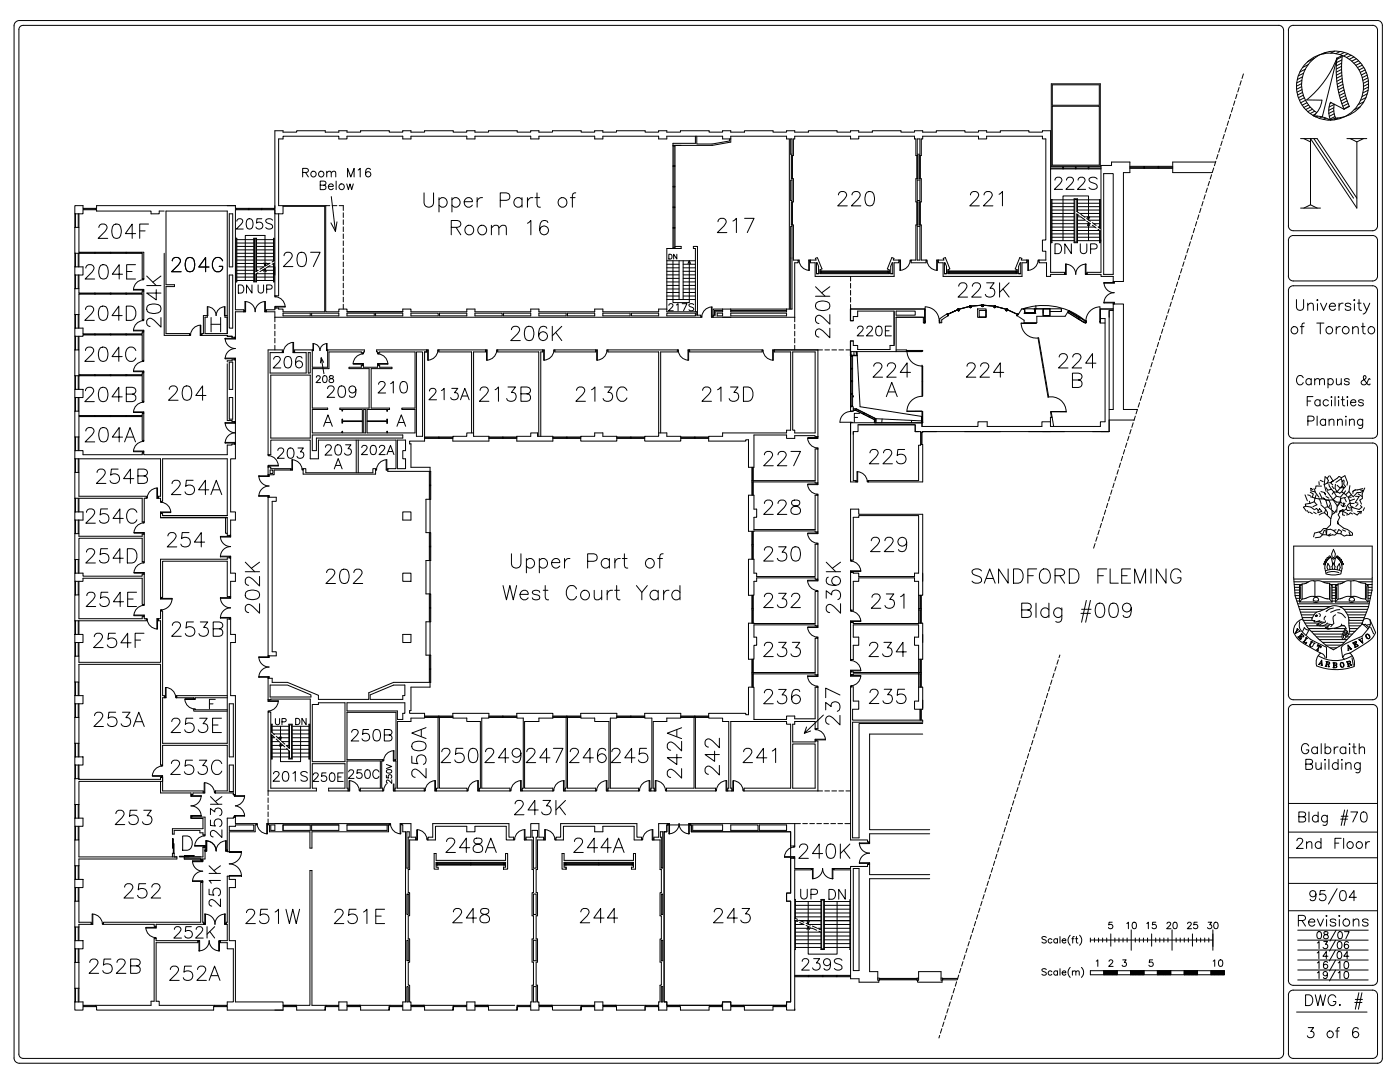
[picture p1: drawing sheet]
<svg xmlns="http://www.w3.org/2000/svg" width="279mm" height="216mm" viewBox="0 0 279 216" stroke-linecap="round" stroke-linejoin="round" font-family="sans-serif">
<defs><g id="words">
<g font-size="6.6">
<text x="190.1" y="60.7">223K</text>
<text x="33.5" y="66.7" transform="rotate(-90 33.5 66.7)">204K</text>
<text x="172.9" y="111.5">229</text>
<text x="64.2" y="117.8">202</text>
<text x="16.2" y="122.4">254E</text>
<text x="172.9" y="122.8">231</text>
<text x="151.7" y="141.8">236</text>
<text x="33.2" y="155.9">253C</text>
<text x="86.4" y="156.6" transform="rotate(-90 86.4 156.6)">250A</text>
</g>
<g font-size="6.2">
<text x="89.3" y="48">Room 16</text>
<text x="142.2" y="47.6">217</text>
<text x="166.2" y="42.3">220</text>
<text x="192.6" y="42.3">221</text>
<text x="18.7" y="48.7">204F</text>
<text x="16.2" y="56.8">204E</text>
<text x="33.5" y="55.4">204G</text>
<text x="55.7" y="54.3">207</text>
<text x="15.9" y="65.3">204D</text>
<text x="100.9" y="69.1">206K</text>
<text x="166.9" y="68.8" transform="rotate(-90 166.9 68.8)">220K</text>
<text x="15.9" y="73.4">204C</text>
<text x="173.2" y="76.6">224</text>
<text x="191.9" y="76.6">224</text>
<text x="210.3" y="74.8">224</text>
<text x="15.9" y="81.5">204B</text>
<text x="32.8" y="81.1">204</text>
<text x="94.9" y="81.1">213B</text>
<text x="113.9" y="81.1">213C</text>
<text x="139.3" y="81.1">213D</text>
<text x="16.2" y="89.3">204A</text>
<text x="151.7" y="94.2">227</text>
<text x="172.5" y="93.8">225</text>
<text x="18.3" y="97.7">254B</text>
<text x="33.2" y="99.8">254A</text>
<text x="16.2" y="105.5">254C</text>
<text x="151.7" y="103.7">228</text>
<text x="16.2" y="113.6">254D</text>
<text x="32.5" y="110.4">254</text>
<text x="151.7" y="113.2">230</text>
<text x="193" y="117.5">SANDFORD FLEMING</text>
<text x="52.9" y="123.5" transform="rotate(-90 52.9 123.5)">202K</text>
<text x="99.5" y="121">West Court Yard</text>
<text x="151.7" y="122.4">232</text>
<text x="169" y="123.5" transform="rotate(-90 169 123.5)">236K</text>
<text x="17.6" y="130.5">254F</text>
<text x="33.5" y="128.1">253B</text>
<text x="151.7" y="132.3">233</text>
<text x="172.5" y="132.3">234</text>
<text x="172.5" y="141.5">235</text>
<text x="18" y="146">253A</text>
<text x="33.2" y="147.5">253E</text>
<text x="169" y="146" transform="rotate(-90 169 146)">237</text>
<text x="87.1" y="153.5">250</text>
<text x="96" y="153.5">249</text>
<text x="104.1" y="153.5">247</text>
<text x="112.9" y="153.5">246</text>
<text x="121" y="153.5">245</text>
<text x="144.6" y="155.9" transform="rotate(-90 144.6 155.9)">242</text>
<text x="147.5" y="153.5">241</text>
<text x="137.2" y="156.6" transform="rotate(-90 137.2 156.6)">242A</text>
<text x="22.2" y="165.8">253</text>
<text x="102" y="163.7">243K</text>
<text x="88.2" y="171.4">248A</text>
<text x="113.6" y="171.4">244A</text>
<text x="158.4" y="172.5">240K</text>
<text x="24" y="180.3">252</text>
<text x="48.3" y="185.6">251W</text>
<text x="66" y="185.6">251E</text>
<text x="89.6" y="185.2">248</text>
<text x="115" y="185.2">244</text>
<text x="141.5" y="185.2">243</text>
<text x="16.9" y="195.4">252B</text>
<text x="32.8" y="196.8">252A</text>
</g>
<g font-size="5.7">
<text x="209.5" y="39.2">222S</text>
<text x="53.6" y="74.8">206</text>
<text x="74.4" y="79.7">210</text>
<text x="84.7" y="81.1">213A</text>
<text x="257.9" y="78.7">Campus &amp;</text>
<text x="69.1" y="149.2">250B</text>
</g>
<g font-size="5.3">
<text x="46.2" y="46.9">205S</text>
<text x="209.5" y="51.9">DN</text>
<text x="214.8" y="51.9">UP</text>
<text x="64.6" y="80.4">209</text>
<text x="54.3" y="92.8">203</text>
<text x="63.9" y="92.1">203</text>
<text x="71.3" y="92.1">202A</text>
<text x="45.5" y="168.3" transform="rotate(-90 45.5 168.3)">253K</text>
<text x="45.2" y="182" transform="rotate(-90 45.2 182)">251K</text>
<text x="158.8" y="180.6">UP</text>
<text x="33.9" y="188.4">252K</text>
<text x="159.1" y="194.7">239S</text>
</g>
<g font-size="4.9">
<text x="59.6" y="36.7">Room M16</text>
<text x="170" y="68.1">220E</text>
<text x="53.6" y="157">201S</text>
<text x="68.8" y="156.6">250C</text>
<text x="257.9" y="170.4">2nd Floor</text>
<text x="164.4" y="180.6">DN</text>
<text x="260" y="208.1">3 of 6</text>
</g>
<g font-size="4.4">
<text x="46.6" y="59.6">DN</text>
<text x="50.8" y="59.6">UP</text>
<text x="132.6" y="63.1">217S</text>
<text x="62.1" y="77.6">208</text>
<text x="61.7" y="157">250E</text>
<text x="224" y="186.6">10</text>
<text x="232.1" y="186.6">20</text>
<text x="236" y="186.6">25</text>
<text x="240.2" y="186.6">30</text>
<text x="241.3" y="194">10</text>
</g>
<g font-size="4">
<text x="132.6" y="52.9">DN</text>
<text x="257.5" y="127.7">V</text>
<text x="258.2" y="128.8">E</text>
<text x="260.3" y="130.2">U</text>
<text x="261.8" y="130.9">T</text>
<text x="263.5" y="134.4">R</text>
<text x="54" y="145.7">UP</text>
<text x="58.2" y="145.7">DN</text>
<text x="79.4" y="157.7" transform="rotate(-90 79.4 157.7)">250V</text>
</g>
</g></defs>
<!-- layer: WALLS -->
<g fill="none" stroke="#000" stroke-width=".2">
<path d="M209.8 16.7h9.8v16.5h-9.8zM210 16.9h9.4v4.1h-9.4zM246.9 18.8l-.3 .9M247.3 17.5l-.3 .8M247.7 16.1l-.3 .9M248.2 14.7l-.3 1M66.1 39.2l.8 7 .4-1.9M134.3 29h7.8l3.7-.6v-1.2h11.2v.5h.5v34M134.3 33.2h.4M134.3 37.2h.4M134.3 37.3h.4M134.3 33.1h.4"/>
<path d="M134.3 29.2h.4M134.5 29.2v3.9M134.5 33.2v4M134.5 37.3v4M134.7 29v20.6M138.8 27.2v1.4h-4.5v21M139.1 27.2v1.5h3l3.5-.6v-.4M145.8 27.7h-1.6v-.5h-11.1v.5h-1.7v-.5h-11.1v.5h-1.6v-.5h-11.1v.5h-1.7v-.5h-11.1v.5h-1.6v-.5h-11.2v.5h-1.6v-.5h-11.1v.5h-1.7v-.5h-11.1v.5h-.9v13.3h9.4M157.8 35.9h.3v4.1h-.3zM157.8 27.7h.3v3.1h-.3zM157.9 31h.2v4.7h-.2zM183.1 35.9h.5v4.1h-.5z"/>
<path d="M183.1 27.7h.5v3.1h-.5zM183.1 31h.1v4.7h-.1zM183.5 31h.1v4.7h-.1zM209.7 33.3h10M209.7 33.7h10M209.8 39.8v8.2M209.9 39.8v8.6M210 21.2h9.4v11.7h-9.4zM214.4 39.7v8.7M214.5 39.8v8.5M214.9 39.8v2.4l.5 .3M215 39.7v2.6"/>
<path d="M219.4 39.8v5.7M219.6 39.8v5.8l-.5-.3M219.7 33v15M220.3 34.6h1.9v20.2h-1.9zM221.8 33v-.7h3.7v2.1h-1.3v21.8h-2v-1h-2.5v-.4h-2.8v-.5h2.8v-6.2M225.5 33.4h2.8M225.5 33.6h8.5M225.5 33.2h8.5M228.3 33.2v.4M228.4 33.4h2.7M228.4 33.2v.4M231.1 33.2v.4"/>
<path d="M231.3 33.4h2.7M231.3 33.2v.4M240.5 38.9l-.2 .9M241 37.5l-.3 .9M241.4 36.2l-.3 .9M241.8 34.9l-.3 .8M242.2 33.5l-.3 .9M242.6 32.3h-8.6v2.1h7.9M242.6 32.2l-.2 .9M243.1 30.8l-.3 .9M243.5 29.5l-.3 .9M243.9 28.2l-.3 .9"/>
<path d="M244.3 26.8l-.2 .9M244.8 25.5l-.3 .9M245.2 24.1l-.3 .9M245.6 22.8l-.3 .9M246 21.5l-.3 .9M246.4 20.1l-.2 .9M14.9 45.4v5.1h13.5M14.9 45.4h.9M14.9 42.7v2.7M14.9 57.6v5.2M15.1 42.7v2.7M15.6 42.7v2.7"/>
<path d="M15.8 42.7v7.6h12.9M15.8 58.5h12.6M15.8 58.7h12.6M16.7 41.6v.3M19.1 41.6v.3M19.3 42.1h10.8v.6M32.8 50.5v16.4h5v-.3h-4.7M45.8 54.9v10.6h.6v-10.6M45.8 42.7v10.5M46.4 42.7v10.5M47 41h-27.7v.6h-2.7v-.6h-1.7v1.7h1.7v-.8M47 41.9v19.9h1.7v.4h-1.7v5.1h-.7v-.2h-.9v-.2h-5.1v-.3h.3v-3.6h.8v.3h-.5v3.3h4.5v-24.5h-12.3v14.7"/>
<path d="M47.1 47.5v8.7M47.3 47.5v8.7M47.3 53.9h3.3M47.3 53.2h3.3M47.3 52.6h3.3M47.3 51.9h3.3M47.3 51.2h3.3M47.3 50.5h3.3M47.3 49.9h3.3M47.3 49.2h3.3M50.6 47.5v8.7M50.8 47.7v8.4"/>
<path d="M51.1 47.7v6.5l.4-.2M51.2 47.5v6.6M51.2 53.9h.3M51.2 53.2h1.5l-.8 .5M51.2 52.6h2.6M51.2 51.9h3.4M51.2 51.2h3.4M51.2 50.5h3.4M51.2 49.9h3.4M51.2 49.2h3.4M51.5 54.4l-.4 .3M52.3 53.9h2.3"/>
<path d="M52.7 52.5l.2 .6M52.7 53.7l-.8 .5M52.9 53.6l-.2 .6M53.1 54.2l-.2-.6v2.4M53.1 52.5l-.2 .6v-6.1h-3.9v9M53.5 53.2h1.1M53.9 53l-.8 .5M53.9 52.5l-.8 .5M54.9 41.6v-15.5h1.6v.3h2.7v-.3h5.7v.3h2.7v-.3h1.7v.3h2.7v-.3h5.7v.3h2.7v-.3h1.6v.3h2.7v-.3h5.7v.3h2.8v-.3h1.6v.3h2.7v-.3h5.7v.3h2.7v-.3h1.7v.3h2.7v-.3h5.7v.3h2.7v-.3h1.6v.3h2.7v-.3h5.7v.3h2.7v-.3h1.7v.3h2.7v-.3h5.7v.3h2.7v-.3h1.6v.3h2.8v-.3h5.7v.3h2.7v-.3h1.6v.3h2.7v-.3h5.7v.3h2.7v-.3h1.7v.3h2.7v-.3h5.7v.3h2.7v-.3h1.6v.3h2.8v-.3h5.7v.3h2.7v-.3h1.6v.3h2.7v-.3h5.7v.3h2.7v-.3h1.7v21.9M54.9 41.9v17.1M55.6 42.7v16.3M56.5 41.2h8.3v21h-8.3v-.5h-.9v-.2h-.7v.3h-1.7v.4h1.7v2"/>
<path d="M65.8 41h-.8v21.2h2.6v-.5h1.7v.5h11.1M66 44.5l.9 1.7M66.3 41h.9M67.7 41h.8v1M68.5 42.5v.9M68.5 43.9v.9M68.5 45.3v.9M68.5 46.7v.9M68.5 48.1v.9M68.5 49.5v.9M68.5 50.9v.9M68.5 52.3v.9"/>
<path d="M68.5 53.7v.9M68.5 55.1v.9M68.5 56.5v.9M68.5 57.9v.9M68.5 59.3v.9M133.1 49.6v12.1M133.1 52h5.7M133.1 57.7h2.4M133.1 57h2.4M133.1 56.3h2.4M133.1 55.5h2.4M133.1 54.8h2.4"/>
<path d="M134.3 52v8.4h3.3v-8.4l-.3 .6M134.3 45.5h.4M134.3 45.4h.4M134.3 41.4h.4M134.3 41.3h.4M134.5 41.4v4M134.5 45.5v3.9M135.5 52v7.8M136.3 52v7.8M136.3 57.7h2.5M136.3 57h2.5M136.3 56.3h2.5"/>
<path d="M136.3 55.5h2.5M136.3 54.8h2.5M136.3 54.1h2.5M136.3 53.4h2.5M136.3 52.7h2.5M137.6 52l.2 .6M157.9 40.3h.2v4.6h-.2zM161.7 51.9h1.2l-.2-.3 .4-.2 .9 2.3-.4 .1v.8h13.9v-.8l-.4-.1 .9-2.3 .4 .2-.1 .3h1.1v.5h-1v2.8h-15.7v-2.8h-1zM163 54.6v-2.2h.1l.3 .8v1.4M163.6 54.2h.2M163.6 54.1h13.6M163.8 54.2h13.7"/>
<path d="M163.8 54.1h.1M163.8 54.2h.1M163.9 54.3h13.6M163.9 54.5h13.6M163.9 54.1h.1M169.7 55.2v.9M169.7 56.5v1M169.7 57.9v1M169.7 59.3v1M177.2 54.1h.1M177.2 54.2h.1M177.3 54.2h.1"/>
<path d="M177.5 54.1h-.3M178 52.4h.2v2.2h-.4v-1.4zM183.1 45.2h.5v6.7h-.5zM183.1 40.3h.1v4.6h-.1zM183.5 40.3h.1v4.6h-.1zM188.9 53.2l-.3-.8h-.1v2.2M189.2 54.6h13.8M189.4 54.2h13.3M189.4 54.1h13.3M189.4 54.3h13.3M189.4 54.5h13.3M202.6 53.7l.9-2.3 .4 .2-.1 .3h1.1v.5h-.9v2.8h-15.8v-2.8h-.9v-.5h1.1l-.2-.3 .5-.2 .9 2.3-.4 .1"/>
<path d="M203.3 53.2l.3-.8h.1v2.2M209.7 48.1v6.2h2.8v.5h-2.8v.4h-.8v-2.8h-1.5v-.5h1.3v-1.8h-.7v-2.2h.7v-20.2h-.7v-.5h-11.1v.5h-1.6v-.5h-11.2v.5h-.2v3.3h-.2v4.7h.2v4.6h-.2v4.6h.2v7h.9v.5h-3v-.5h1v-7h.2v-4.6h-.2v-4.6h.2v-4.7h-.2v-3.3h-.3v-.5h-11.1v.5h-1.7v-.5h-11.1v.5h-.3v3.3h-.2v4.7h.2v4.6h-.2v4.6h.2v7h1v.5h-.7v11.8M209.9 45.3h4.5M209.9 44.6h4.5M209.9 43.9h4.5M209.9 43.3h4.5M209.9 41.2h4.5M209.9 41.9h4.5M209.9 42.6h4.5M215 42.8v5.6M215 45.3h3.5M215 44.6h2.6"/>
<path d="M215 43.9h1.6M215 43.3h.7M215 41.2h4.4M215 41.9h4.4M215.4 43l-.5-.3v5.6M215.5 42.6h3.9M215.7 43.3l.8 .5M215.7 42.8l.8 .5M216.4 43.3h3M216.9 44.1l.7 .6M216.9 43.6l.7 .6M217 45l.2-.6v3.6"/>
<path d="M217 43.2l.2 .7 .3-.7M217.2 43.9v-4.8h-5.1v8.9M217.2 44.4l.3 .6M217.3 43.9h2.1M218 44.9l.8 .6M218 44.4l.8 .6M218.3 44.6h1.1M219.1 45.8l.5 .3M219.2 45.3h.2M234.2 58.9l-.3 .9M234.6 57.6l-.3 .9M235 56.3l-.2 .9"/>
<path d="M235.5 54.9l-.3 .9M235.9 53.6l-.3 .9M236.3 52.2l-.3 .9M236.7 50.9l-.3 .9M237.2 49.6l-.3 .9M237.6 48.2l-.3 .9M238 46.9l-.3 .9M238.4 45.6l-.3 .8M238.8 44.2l-.2 .9M239.3 42.9l-.3 .9M239.7 41.5l-.3 .9M240.1 40.2l-.3 .9"/>
<path d="M15.8 74.8h12.6M15.8 75h12.6M16.6 66.6h11.8M28.7 66.2v5.7h-.3v-5.1h-11.8M28.7 74.4v5.7M45.4 72.2v-.2h.9v-.2h.7v19.7h-1v10.6h1v1.7h-1v3h-.6v-3.5h-13.4v-.8h.5v.4h12.9M45.4 72.6v11.3h.9v.2h.7M45.4 63h-.5v.3h.5M45.8 72.3h.6v5.4h-.6zM45.8 79.3h.6v4.3h-.6zM53.5 69.8v20.9M54 74.8v12.6"/>
<path d="M54.9 63.3h85M54.9 64.7v.9M54.9 66.1v.9M54.9 67.5v.9M56.5 62.5h5.4v.5h-5.4zM61.9 74.8v12.6M62.2 62.5h5.4v.5h-5.4zM62.3 73.6v7.8h3.1M65.4 73.3v-3.5h7.3v.4h-.2v.2h-.4v-.2h-6.4v3.4M68.5 60.7v1M69.3 62.5h5.4v.5h-5.4zM69.3 62.2h11.1"/>
<path d="M72.5 73.3v-.4h-.4v.4h-2.4v.3h4M75 62.5h5.4v.5h-5.4zM75.4 73.3v-.4h.4v.4M80.4 62.2v-.5h1.6v.5h11.2v-.5h1.6v.5h11.1v-.5h1.7v.5h11.1v-.5h1.6v.5h11.1M82 62.5h5.5v.5h-5.5zM83.1 70.2h1.2v16.9h-1.2zM87.7 62.5h5.5v.5h-5.5zM94.8 62.5h5.4v.5h-5.4zM107.5 70.2v16.9M107.9 70.2v16.9M110.7 69.8h8.2v.4h-8.2M113.3 62.5h5.4v.5h-5.4"/>
<path d="M120.3 62.5h5.4v.5h-5.4zM131.4 62.5h-5.4v.5h5.4M137.6 69.8h14.5v.4h-14.5zM138.8 62.2v-12.6h-.4v-.4h.8v13.7M143.1 62.5h1.1v.5h-1.1zM144.2 61.7h13.9v-16.5h-.3v16.5M144.2 61.7v.5h-1.5v.7h-.4v.4h16.3M144.2 61.7h-1.9v1.2M144.2 61.9h-1.6v1M145.8 61.7v.5h11.2v-.5M145.8 62.5h11.2v.5h-11.2zM145.8 61.9h11.2"/>
<path d="M154.5 69.8h8.7v17.3h-.5v-.2h-4.1v.6h-1.6v-.7h-6.5v6.4h-1.1v-5.5h-.6v.3h-7.4v-.9h2.8v-.7h12.8v-.6h.8v-15.6h-3.3zM158.2 70.2h4.5v16.2h-4.1v-.6h-.4zM158.6 64.7v.9M158.6 66.1v.9M158.6 67.5v.9M158.6 68.9v.9M168.8 69.8h.9M169.7 76.1h.3h-.3M169.7 73.6h.3h-.3M169.7 71h.5v.1h-.5zM169.7 71h.1M169.7 73.5h.5v.1h-.5z"/>
<path d="M169.7 78.5h.5v.1h-.5zM169.7 76h.5v.1h-.5zM169.7 68.1v2.8h1.3v-.7M169.7 61.7h14.8v2.8M169.7 60.8v3.2M169.7 71.1v10.9h.6v-.8M169.8 78.6h.2h-.2M169.8 78.6h.2M169.8 71.1v2.4M169.8 73.6v2.4M169.8 76.1v2.4M169.8 78.6v2.4"/>
<path d="M169.8 70.2v.7h1.2l-.1-.7M170.2 78.6v2.4h-.5v.2h.5v-.2M170.2 71.1v2.4M170.2 73.6v4.9M170.3 79.2h.1M170.3 64h-.6v-2.4h14.9v2.9M170.3 68h-.6v3h1.4M170.4 70.2v.8M170.9 70.5h.1M171 70.2l.1 .8M171.1 71l.5 10.2 12.4 1.9M171.2 63.2v-1.1h7.2v6.8"/>
<path d="M178.8 62.1h3.9v.8h-3.9zM184 76.1h.1v3h-.1zM184.3 63.3v1.2h.2M184.5 63.3h-5.7v6.9h-9.1M188.9 62.7l-1.4 .9v.8h.4v-.6l1.2-.8M189.1 63h.1M189.1 62.9l.1 .1zM189.2 62.9v.1v-.1M189.2 63h-.1M195.1 61.6h1.7v1.7h-1.7zM195.4 61.9h1.4v1.4h-1.4zM196.8 62.7v.6h-1.4"/>
<path d="M203 62.9v.1zM203 62.9h.1M203 62.9v.1v-.1M203 63h.1M206.6 61.6h5.2v.6h-2.3M206.7 61l-2.5 .6M206.7 61a12.9 12.9 0 0 1 6.6 1M206.7 61.1v.5h-2.8l-.9 1.4M207.8 70.4h-.1M208.2 61.6h1.3v1.4h-1.3zM208.2 61.9v.6M209.3 79.2l-2-11.8-.1 .1 2 11.7"/>
<path d="M209.5 61.6h-1.3v1.4h1.3M209.5 61.6v1.4h-1.3M213.2 62.4l3.2 2h.4v-.4h-.2v.4M213.3 62h.1l-.2 .4-.1-.1zM213.3 62l-.7 1.1h-5.7v1.3h-2.5v-.5l-1.1-.7M213.3 62l1.7 .9 1.6 1.1M213.3 62.1l2 1.3-2-1.2M213.4 62l2.1 1.3M215.3 63.6l1.1 .8M215.4 63.3h.1l-.3 .4-.1-.1zM215.4 63.4l1.2 .7M215.5 63.3l1.1 .7-.2 .4-1.2-.7z"/>
<path d="M219.6 63.6h.9v20.6h-.9v.9h-10v-1.8h.4l.3 1.8M222.2 61.7h-2.6v2.8h.9M222.2 61.6h-2.6v2.4M222.2 61.9h-.8v24.2h-37.3v.2h-.4M227.9 79l-.3 .9M228.3 77.7l-.3 .9M228.7 76.3l-.3 .9M229.1 75l-.3 .9M229.5 73.7l-.2 .9M230 72.3l-.3 .9M230.4 71l-.3 .9M230.8 69.6l-.3 .9"/>
<path d="M231.2 68.3l-.2 .9M231.7 67l-.3 .9M232.1 65.6l-.3 .9M232.5 64.3l-.3 .9M232.9 63l-.3 .8M233.3 61.6l-.2 .9M233.8 60.3l-.3 .9M14.9 82v5.2M14.9 91.5v2.8M14.9 91.5h17.1M15.1 91.5v2.8M15.6 91.5v2.8"/>
<path d="M15.8 91.5v2.8h-.9v5.1h13.5M15.8 94.3v4.7h13.4M15.8 82.9h12.6M15.8 83.1h12.6M32 99.4v.6h.5v-8.5h12.9v11.4M47 88.6h-.7v.2h-.9v1.9h-16.7v-.4h-.3v.4h-11.8v-.8h-1.7v1.6M53.5 99.2h1.6v.8h-.8v30.1h.8v.8h-1.6zM53.5 93.2v1.5h1.2v-.9M61 94.3h13.4v-.8h.6v1.1h-14.5M62.3 86.8h18.1M63.1 87.4h17.3M63.5 87.8h15.5"/>
<path d="M65.4 81.7h-3.1v4.7M68.4 81.7h3.9v2.3h-3.9v-.3h-.2v.7h.2v-.3h3.9v2.3M71.1 87.8v6.5M71.5 87.8v6.5M72.6 81.7v4.7M73 81.7v4.7M73.3 81.7v2.3h3.9v-.3h.1v.7h-.1v-.3h-3.9v2.3M77.2 81.7v.3h.1v-.3M77.4 93.5v.6h8.6v5.5h-1v6.7h1v5.5h-1v6.7h1v5.6h-1v6.6h1v5.5h-7.4l-5 2v1.4h-10.1v-.9l-6.1-2.5h-3.1v-.9h-.8v4.3h.5v-.1h7.9v17.8h-7.9v-15.2h-.5v15.7M82.8 81.4v-11.2h-7v.2h-.4v-.2h-.2v-.4h9.9v.4h-.4v17.8h-3v.6h.3v4.6h3.8v3.6M82.8 81.7v4.7h-5.5M84.7 87.2h5.7"/>
<path d="M84.7 87.3h2.8M84.7 87.5h5.7M85.7 94.1v5.5M85.7 96.9h.3M85.7 96.8h.3M85.8 96.9v12.1M87.5 87.2v.3M87.7 87.3h2.7M87.7 87.2v.3M94.1 86.4v-16.2h-6.5v-.4h9.3v.4h-2.4v16.9h3.1v.9h-7.2v-.9h2.8v-.7h1.3M97.6 87.2h5.5M97.6 87.3h2.7"/>
<path d="M97.6 87.5h5.5M100.3 87.2v.3M100.4 87.3h2.7M100.4 87.2v.3M103.1 87.1h2.8v-.7h1.4v.7h3v.9h-7.2zM110.3 87.2h5.6M110.3 87.3h2.7M110.3 87.5h5.6M113 87.2v.3M113.2 87.3h2.7M113.2 87.2v.3M115.9 87.1h2.8v-.7h1.6v.7h2.8v.9h-7.2z"/>
<path d="M123.1 87.2h5.6M123.1 87.3h2.7M123.1 87.5h5.6M125.8 87.2v.3M125.9 87.3h2.8M125.9 87.2v.3M128.7 87.1h2.7v-.7h1.7v.7h2.8v.9h-7.2zM131.4 86.4v-16.2h-10.1v-.4h13.9v.4h-3.3v16.2M135.9 87.2h5.5M135.9 87.3h2.7M135.9 87.5h5.5M138.6 87.2v.3"/>
<path d="M138.7 87.3h2.7M138.7 87.2v.3M150.1 95.9h12.6M150.1 93.2v5.6M150.2 96.2v2.6M150.3 93.2v5.6M150.5 98.8h-1.1v7.2l13.3-.1v.2h.5v-7.3h-.5M162.7 89.6h.5v6.8h-.5v-.2h-12.6M170.3 81.6h.6l3.9 1.9v.9M170.3 81.6h.6l3.9 2v.8M170.7 81.6l.1 .3zM170.8 81.9h-.5h.5l3.7 1.8"/>
<path d="M170.8 81.9l3.7 1.8M171.4 81.9l-.1 .2zM171.4 84.8h11.1M172.4 82.4v.3zM173.5 82.9v.3zM174.5 83.7l.3 .1zM174.5 84.2l.3 .2zM174.5 83.7v.7M174.6 83.5l-.1 .2zM174.8 83.5l9.1 .5M176 83.6v.8M181.9 83.9v.5"/>
<path d="M182.7 86.1v-1.3h-11.5v1.3h-.9v.6M182.7 86.1h1v2.7M182.7 84.8v1.3M183.9 86.3v2.4M183.9 83.2v1.2M184 83.1v2h11.2v-.9h1.8v.9h10.9v-.9h1.7M184 82.1h.1v2.3h-.1zM184 86.3v2.4M184.1 84.4h.1M184.1 84.4h-14.4v11.8h1.1v-.3h-.5v-9.8M184.1 88.7v7.5h-10.8v-.3h10M209.6 82.2l.2 1.1"/>
<path d="M209.8 82.2l.2 1.1M221.4 81.7h.8v-21h2v21h2.8M221.5 99.1l-.3 .9M221.9 97.8l-.2 .8M222.3 96.4l-.2 .9M222.8 95.1l-.3 .9M223.2 93.7l-.3 .9M223.6 92.4l-.3 .9M224 91.1l-.2 .9M224.5 89.7l-.3 .9M224.9 88.4l-.3 .9M225.3 87l-.3 .9"/>
<path d="M225.7 85.7l-.3 .9M226.2 84.4l-.3 .9M226.3 83.8h-4.9v2.3h-1.7M226.6 83l-.3 .9M227 81.7l-.3 .9M227.4 80.4l-.3 .8M14.9 106.5v5.1M15.8 107h12.6M28.4 114.6v.4h-11.8v-.6h-1.7v1.6h1.7v-.6h11.8v5.2h.4v-6M28.4 107.4h-12.6v4.2M32.5 102.9h12.9M45 103.3v3.1h.4"/>
<path d="M46 114.4v-3.1h-.6v.3h-13.4v7.6h.5v-7.2h12.9v7h.6M80.4 102.1h1.6v1.7h-1.6zM80.4 114.4h1.6v1.6h-1.6zM85.7 106.3v5.5M85.7 118.5v5.6M85.7 109.1h.3M85.7 109h.3M85.8 109.1v12.1M150.1 106v5.6M150.2 106v2.7M150.3 106v5.6M150.5 111.6h-1.1v7.2h1.1v-2.8"/>
<path d="M150.5 105.7h12.2M151 115h11.7v-6.4h.5v7h-.5v-.3h-11.7v.7M170.3 114.4h1.1v.6h11.1v-.6h.8v-11.5h-11.9v.3h-1.1v8.6h-.6v-10.2h1.7v1h12.7v16.2h-.8M182.5 115.3h-11.1v.7h-1.1M184.1 114.4v1.6M218.5 108.5l-.2 .9M219 107.1l-.3 .9M219.4 105.8l-.3 .9M219.8 104.4l-.3 .9M220.2 103.1l-.2 .9M220.7 101.8l-.3 .9M221.1 100.4l-.3 .9"/>
<path d="M14.9 138.8h1.7v1.6h-1.7zM14.9 126.6v-2.7h.9v2.7M14.9 136.1h.9v2.7M14.9 126.6h1.7v1.6h-1.7zM14.9 128.2v2.7M14.9 136.1v2.7M15.1 123.9v2.7M15.1 128.2v2.7M15.1 136.1v2.7M15.6 136.1v2.7M15.8 128.2v2.7h-.9v5.2M15.8 136.1v-3.5h16.2v20.1"/>
<path d="M15.8 123.5h12.6M15.8 123.9h13.4M32 123.9v8.3h-16.2M32.5 121.9v16.9h.3v.4h-.3v9.1h12.9v-24.8M45.4 138.8h-10.1v.4h3.4v.2M45.4 139.2h-6.5v.2M46 128.2v10.6h1v19.8M53.9 136.7h3.5l4.7 2v.4h-8.2zM73.9 138.7l4.7-2h2.2v2.1h-.4v.8h-6.5zM80.4 126.6h1.6v1.6h-1.6zM85.7 130.7v5.5M85.7 133.6h.3"/>
<path d="M85.7 133.4h.3M85.7 121.4h.3M85.7 121.2h.3M85.8 133.6v3.5h-3.8v4.7h-.3v.5h3M85.8 121.4v12M150.1 134.2h12.6v-6.9h.5v7.4h-.5M150.1 134.5h12.6M150.1 131.5v5.6M150.3 131.5v5.6M150.5 124.3h-1.1v7.2h1.1v-2.7h.5v-1.7h-.5v-2.4h12.2M150.5 124.4h12.2M169.7 124.2v7.4h.6v-2.8h1.1v-1.7h-1.1v-2.4h13v2.4"/>
<path d="M170.3 139.9h1.1v1.6h-1.2v2.2h13.9v.4h-13.9v23.1M170.3 134.5h13M170.3 124.4h13M183.3 128.8v11.1M183.3 134.2h-13v-.1h-.6v.5M183.3 124.3h.8v7.2M183.9 131.5v5.6M208.7 139.7l-.3 .9M209.1 138.3l-.3 .9M209.5 137l-.3 .9M209.9 135.7l-.2 .9M210.4 134.3l-.3 .9"/>
<path d="M210.8 133l-.3 .9M211.2 131.7l-.3 .8M211.5 130.7l-.1 .5M14.9 151h1.7v1.7h-1.7zM14.9 140.4v10.6M14.9 152.7v10.6M14.9 148.3h.9M14.9 155.4h.9M15.1 140.4v2.8M15.1 148.3v2.7M15.1 152.7v2.7M15.6 140.4v2.8"/>
<path d="M15.6 148.3v2.7M15.6 152.7v2.7M15.8 140.4v2.8h-.9M15.8 143.2v7.8M15.8 152.7v2.8h16.2M32.5 155.9h-16.7v4.6M32.5 148.7h12.9M38.1 158.2v.4h.4v-.4M45.8 140.4v10.6M46.6 140.4v10.6M53.5 157.8v.9M53.5 159.2v.9"/>
<path d="M53.5 157.8h9.6M54.3 151h3.3M54.3 150.3h3.3M54.3 149.5h3M54.3 148.7h2.2M54.3 148h1.4M54.3 147.2h.5M54.3 146.7v4.7M54.8 147.1l-.6-.5v4.8M55.1 147.5l.7 .6M55.1 146.9l.7 .6M55.4 147.2h2.2"/>
<path d="M55.7 147.1l.3 .6 .2-.6M55.7 148.9l.3-.6 .2 .6M56 144.9v2.8M56.1 148.4l.7 .6M56.1 147.9l.7 .6M56.3 148h1.3M57.1 148.7h.5M57.6 144.5v4.7M57.6 149.8v1.6M57.8 144.6v4.8l-.6-.6M58.2 144.6v6.7h-.4v-1.4l-.6-.5M58.3 144.5v6.9"/>
<path d="M58.3 151h3.4M58.3 150.3h3.4M58.3 149.5h3.4M58.3 148.7h3.4M58.3 148h3.4M58.3 147.2h3.4M60 144.9v7.1h-4v-3.7M61.7 144.5v6.9M61.8 144.5v6.9M62.3 152v-11.4h1.2v-.4h5.3v11.8M79 142.1h-9.7v9.5M79.3 144v13.3"/>
<path d="M80.4 142.3h.4v-2.1h-11.5v1.7h10v1.7h1.1M84.7 142.9h5.7M84.7 143.2h5.7M87.4 143.2v14.1M87.6 143h2.8M87.7 143.2v14.1h5.5v.5h-6.1M97.6 142.9h5.5M97.6 143.2h5.5M97.6 143h2.7M100.3 142.9v.3M100.4 142.9v.3M100.4 143h2.7"/>
<path d="M101.8 157.3h-5.7v-14h1.5v-1h-7.2v1h2.8v.7h2.7v13.3h-.2v.5h6.1M104.4 157.3v-14h-1.3v-1h7.2v1h-2.7v.7h-2.9v13.3h5.6M110.3 142.9h5.6M110.3 143.2h5.6M110.3 143h2.7M113 143.2v14.1h-.2v.5h6.1v-.5h-5.6v-14.1M113 142.9v.3M113.2 142.9v.3M113.2 143h2.7M115.9 142.3h7.2v1h-1.3v14h5.6v.5h-6.1v-.5h.2v-13.3h-2.8v-.7h-2.8zM123.1 142.9h5.6M123.1 143.2h5.6"/>
<path d="M123.1 143h2.7M125.8 142.9v.3M125.9 142.9v.3M125.9 143h2.8M130.4 144v13.3M133 157.8h9.8M135.9 142.3h-7.2v1h1.4v14h-.2v.5h.7M135.9 142.9h5.5M135.9 143.2h5.5M138.5 143.2v14.1M138.7 143h2.7M138.8 143.2v14.1"/>
<path d="M145.8 157.3v-13.3h11.2v.5h.8v12.8h-9.3v.5h15.7M150.5 143.6v-6.5h-1.1v5.5h-.6v-.3h-7.4v1h2.8v.7h1.2v13.3M158.2 148.4h4.5v8.9h-4.5zM158.6 144v.5h-.4v3.5h4.5M161.8 145.9l-1.3 .4M163.2 147.8v10M164.3 142.7l-3.8 3.6 .5-1.2M164.6 157.8h.9M166 157.8h1M167.4 157.8h1M168.8 157.8h.9M169.7 141.3v26.3h3.4v.4h.4v-1.6h12"/>
<path d="M183.6 141.5v2.2M183.7 141.5v2.2M183.9 141.5v2.2M184.1 144.4h-12.7v22.8M184.1 146.5h-10.6v19.1h12M202.3 159.8l-.3 .9M202.8 158.4l-.3 .9M203.2 157.1l-.3 .9M203.6 155.7l-.3 .9M204 154.4l-.3 .9M204.5 153.1l-.3 .9M204.9 151.7l-.3 .9"/>
<path d="M205.3 150.4l-.3 .9M205.7 149.1l-.3 .8M206.1 147.7l-.2 .9M206.6 146.4l-.3 .9M207 145l-.3 .9M207.4 143.7l-.3 .9M207.8 142.4l-.2 .9M208.3 141l-.3 .9M14.9 163.3h1.7v1.6h-1.7zM14.9 175.5h1.7v1.6h-1.7zM14.9 164.9v10.6M14.9 177.1v10.6"/>
<path d="M14.9 160.5h.9M14.9 172.8h.9M15.1 160.5v2.8M15.1 164.9v2.7M15.1 172.8v2.7M15.1 177.1v2.7M15.6 160.5v2.8M15.6 164.9v2.7M15.6 172.8v2.7M15.6 177.1v2.7M15.8 164.9v2.7h-.9M15.8 177.1v2.7h-.9"/>
<path d="M15.8 160.5v2.8M15.8 167.6v3.4h19.5v.4h-19.5v4.1M15.8 179.8v4.2h2.4v.4h-2.4v3.3M34.4 171v-.7h.4v.7M40.1 176.1v7.9h-19.5v.4h10.2v.4h.4v-.4h9.5M40.5 176.1v7.9M40.5 165.4h-6.1v1h.4v-.7h5.1M40.5 169v2h-3.7v.4h4.1v-2.4M40.9 163.1h-2.8v.2h2.4M45.4 174.8v9.2M45.8 177.1v10.6h1.2v12.2h9.5v.7M47 164.6h3.6v1.1h-4.8"/>
<path d="M47 164.3h4.1v.3h-.2v1.4h-5.1M53.5 160.6v.9M53.5 162v1M53.5 163.4v.9M53.6 164.3h24.1v.3h-.2v1.4h-15.2v3.2h-.4v-3.2h-8.1v-1.4h-.2zM54 164.6h.9v1.1h-.9zM61.9 164.6h-5.4v1.1M61.9 164.6v1.1h-5.4M62.2 164.6h5.4v1.1h-5.4zM77.3 164.6v1.1h-8v-1.1h8.4M81.2 178.4h.3v4.1h-.3zM81.2 166h.5v1.1h-.2v6.1h-.3z"/>
<path d="M81.5 173.5v4.6h.2v4.6h-.2v4.7h.2v4.6h-.2v4.6h.2v3.3h.3v.7h11.2v-.7h1.6v.7h7.9M81.7 173.5v-5.9h1.3v-.5h-1v-2.8h-1.8v.3h.2v1.4h.5v33.9h-.5v.7h-11.1v-.7h-1.7v.7h-5.3v-26.9h-.4v26.9h-5.4M81.7 173.5h-.2h.2M101 164.9v2.7h1.5v-.5h-.9v-2.8h-15.2v2.8h-1v.5h1.5M106.2 165.7h1.1v1.4h-.3v6.1h-.5v-6.1h-.3zM106.5 178.4h.5v4.1h-.5zM112.4 167.6h-1.5v-.5h1v-2.8h15.2v2.8h1v.5h-1.5M131.7 173.5h.3M131.8 166h.5v7.2h-.3v-6.1h-.2zM132 178.4h.3v4.1h-.3zM132.5 166h.6v-1.4h.2v-.3h-1.9v2.8h-.9v.5h1.2v5.9h.3v4.6h-.3v4.6h.3v4.7h-.3v4.6h.3v4.6h-.3v3.3h-.3v.7h-11.1v-.7h-1.6v.7h-11.1v-.7h-.3v-3.3h-.3v-4.6h.3v-4.6h-.3v-4.7h.3v-4.6h-.3v-4.6h.3v-5.9h1.2v-.5h-.9v-2.8h-1.7v2.8h-.9v.5h1.2v5.9h.3v4.6h-.3v4.6h.3v4.7h-.3v4.6h.3v4.6h-.3v3.3h-.3v.7h-2.8M132.5 166v33.9h.6v.7h11.1v-.7h1.6v.7h11.2v-.7h.8v-20.1"/>
<path d="M133.1 164.6h4.9v1.4h19.8v12.2h-.8v1.6h.8v20.1h-.8v.7h-11.2v-.7h-1.6l-.1 .7h-11v-.7h-.6v-33.9h.6zM138.2 164.6h6v1.1h-6zM145.8 164.6h5.5v1.1h-5.5zM151.5 164.6h5.5v1.1h-5.5zM157.8 171.3v6.9M158.6 164.3v4.5M158.6 173.6v28M158.7 179.5v3.8M159.7 164.3h-21.9v.3h.2v1.4h19.8M160.2 164.3h.9M161.3 179.9v4.5M161.6 164.3h.9"/>
<path d="M163 164.3h.9M163.8 179.5v6.1M164 179.6v9.7M164.4 179.6v9.7M164.4 164.3h.9M164.5 179.5v10M165.8 164.3h1M167.1 179.9v10.5h-5.8v-5.5M167.2 164.3h1M168.6 164.3h1.1M169.7 173.3v-.4h3.4v-.4h.4v2h12M169.7 179.5h-.1v10"/>
<path d="M169.7 173.6v21.7h1.7v.7h4v-.4M170.3 173.3v20.4h1.1v-20.4M185.5 175.3h-12v18.6h1.7v1.7h.3v-.4h-.3M196 179.8l-.3 .9M196.4 178.5l-.3 .9M196.8 177.2l-.2 .9M197.3 175.8l-.3 .9M197.7 174.5l-.3 .9M198.1 173.1l-.3 .9M198.5 171.8l-.2 .9M198.9 170.5l-.2 .9M199.4 169.1l-.3 .9"/>
<path d="M199.8 167.8l-.3 .9M200.2 166.5l-.3 .8M200.6 165.1l-.2 .9M201.1 163.8l-.3 .9M201.5 162.4l-.3 .9M201.9 161.1l-.3 .9M14.9 199.9v1.7h1.7v-.7h2.7v.7h23.3v-.7h2.8v.7h11.1v-.7h2.7v.7h5.7v-.7v.7M14.9 187.7h1.7v1.6h-1.7zM14.9 197.2v2.7M14.9 185h.9M15.1 185v2.7M15.1 197.2v2.7"/>
<path d="M15.6 185v2.7M15.6 197.2v2.7M15.8 197.2v2.7M39.5 188.1h-8.3v11.7h.6v.8h13.6v-.7h1.2v-10.6h-1.2v-1.2M39.5 187.7h-8.3v-.4h-.4v12.5h-.7v.8h-13.5v-.7h-1.7M81.2 187.6h.3v4.1h-.3zM81.2 196.9h.3v3h-.3zM106.5 196.9h.5v3h-.5zM106.5 187.6h.5v4.1h-.5zM132 187.6h.3v4.1h-.3zM132 196.9h.3v3h-.3zM158.6 183.6l.6 .3"/>
<path d="M158.6 183.2l.6 .2M158.6 194.6h11.1M158.6 194.9h11.1M158.7 186h5.1v3.5M158.7 182.9h5.1M158.7 185.2h3.4l.9 .4M158.7 186.8h5.1M158.7 187.5h5.1M158.7 188.3h5.1M159.6 184.1l.8 .4h-1.7M159.6 183.6l.8 .4M160.9 184.7l.8 .3"/>
<path d="M160.9 184.2l.8 .4M161.1 183.8l.2 .6 .2-.6M161.1 185.5l.2-.6 .2 .6M161.4 184.5h2.4M162.1 184.8l.9 .4M163.1 185.2h.7M163.4 185.8l.6 .3M163.4 185.4l.6 .2M163.8 183.7h-5.1v5.8M164.5 182.9h5.1M164.5 183.7h5.1M164.5 184.5h5.1"/>
<path d="M164.5 185.2h5.1M164.5 186h5.1M164.5 186.8h5.1M164.5 187.5h5.1M164.5 188.3h5.1M175.5 195.4h7.5M175.5 195.5h7.5M175.5 195.2h7.5M183.1 195.6v.4h4.9v-.4M183.3 195.2h-.3v.4h.3v-1.7h4.5v1.7h.3v-.4h-.3M188.1 195.5h2.9M188.1 195.2h3"/>
<path d="M189.7 199.9l-.3 .9M190.1 198.6l-.3 .9M190.5 197.2l-.3 .9M190.9 195.9l-.3 .9M191.3 194.6l-.2 .9M191.8 193.2l-.3 .9M192.2 191.9l-.3 .9M192.6 190.5l-.3 .9M193 189.2l-.2 .9M193.5 187.9l-.3 .9M193.9 186.5l-.3 .9M194.3 185.2l-.3 .9"/>
<path d="M194.7 183.9l-.3 .8M195.1 182.5l-.2 .9M195.6 181.2l-.3 .9M16.7 200.7h2.4M16.7 200.6v.3M19.1 200.6v.3M42.8 200.7h2.4M42.8 200.6v.3M45.2 200.6v.3M56.5 200.6h2.7M56.6 200.7h2.5M56.6 200.6v.3"/>
<path d="M59.1 200.6v.3M64.9 200.9h2.7v.7h1.7v-.7h2.7v.7h5.7v-.7v.7M65 200.7h2.5M65 200.6v.3M67.5 200.6v.3M69.4 200.7h2.4M69.4 200.6v.3M71.8 200.6v.3M77.7 200.9h2.7v.7h1.6v-.7h2.7v.7h5.7v-.7v.7M77.8 200.7h2.5M77.8 200.6v.3M80.3 200.6v.3"/>
<path d="M82.2 200.7h2.4M82.2 200.6v.3M84.6 200.6v.3M90.4 200.9h2.8v.7h1.6v-.7h2.7v.7h5.7v-.7v.7M90.6 200.7h2.4M90.6 200.6v.3M93 200.6v.3M94.9 200.7h2.5M94.9 200.6v.3M97.4 200.6v.3M103.2 200.9h2.7v.7h1.7v-.7h2.7v.7h5.7v-.7v.7M103.3 200.7h2.5"/>
<path d="M103.3 200.6v.3M105.8 200.6v.3M107.7 200.7h2.4M107.7 200.6v.3M110.1 200.6v.3M116 200.9h2.7v.7h1.6v-.7h2.7v.7h5.7v-.7h2.7v.7h1.7v-.7h2.7v.7h5.7v-.7h2.7v.7h1.6v-.7h2.8v.7h5.7v-.7h2.7v.7h1.6M116.1 200.7h2.4M116.1 200.6v.3M118.5 200.6v.3M120.5 200.7h2.4M120.5 200.6v.3M122.9 200.6v.3"/>
<path d="M128.9 200.7h2.4M128.9 200.6v.3M131.3 200.6v.3M133.2 200.7h2.5M133.2 200.6v.3M135.7 200.6v.3M141.6 200.7h2.5M141.6 200.6v.3M144.1 200.6v.3M146 200.7h2.4M146 200.6v.3M148.4 200.6v.3"/>
<path d="M154.4 200.7h2.4M154.4 200.6v.3M156.8 200.6v.3M158.6 201.6h.1M187.5 206.6l-.1 .5M188 205.3l-.3 .9M188.4 203.9l-.3 .9M188.8 202.6l-.3 .9M189.2 201.3l-.3 .8"/>
</g>
<!-- layer: DOORS -->
<g fill="none" stroke="#000" stroke-width=".2">
<path d="M159.3 51.9h.2v.2h-.2M159.5 52.1a2.07 2.07 0 0 0 1.9 1.8M161.5 51.9v2h-.1M161.5 52.1h.2M161.7 51.9h-.3v2M179.4 51.9h.3v2M179.4 52.1h.2M179.6 51.9v2h.1M181.6 52.1a2.07 2.07 0 0 1-1.9 1.8M181.8 51.9h-.2v.2h.2M184.8 51.9h.2v.2h-.2M185 52.1a2.07 2.07 0 0 0 1.9 1.8"/>
<path d="M187.1 51.9v2h-.2M187.1 52.1h.2M187.3 51.9h-.4v2M204.9 51.9h.3v2M204.9 52.1h.2M205.1 51.9v2h.1M207.2 52.1a2.07 2.07 0 0 1-2 1.8M207.4 51.9h-.2v.2h.2M212.8 52.7v2.1h-.3v-.3h.2v.3l-.1-2.1a2.04 2.04 0 0 1 2.1 2 2.04 2.04 0 0 1 2-2v2.1h-.1v-2.1M216.7 54.5h.2v.3h-.2zM220.3 56.4a2.04 2.04 0 0 0 2.1 2 2.02 2.02 0 0 0-2.1 2M220.3 56.4h2.1v-.2h-.2v.2h.2v.1h-2.1z"/>
<path d="M37.8 66.7h.2v.2h-.2zM39.9 64.9a2.07 2.07 0 0 0-1.9 1.8M40.1 66.7h.2v.2h-.3v-2h.1v2M41.5 61.2v1.8h-.1v-1.8a1.76 1.76 0 0 1 1.7 1.8 1.76 1.76 0 0 1 1.8-1.8v1.8h-.1v-1.8M44.9 67.5a2.04 2.04 0 0 0 2.1 2 2.04 2.04 0 0 0-2.1 2.1M44.9 67.5h2.1v-.2h-.2v.2h.2v.1h-2.1zM44.9 71.5h2.1v.1h-2.1zM46.8 71.6h.2v.2h-.2zM52.8 60.2v2h.2v-2M53 60.2a2.04 2.04 0 0 0-2.1 2 2.04 2.04 0 0 0-2-2v2v-.2h-.2v.2h.3v-2M53 62h.2v.2h-.2zM54.9 61.3h2v-.2h-2v.4"/>
<path d="M55.1 61.3v.2M62.5 68.6a1.41 1.41 0 0 1 1.4 1.4 1.39 1.39 0 0 1 1.4-1.4v1.4l-.1-1.4M65.3 69.8l.1 .2zM72.3 70.6a2.07 2.07 0 0 0-1.8 1.9M72.3 72.7v.2h.2v-.4h-2v.2h2M72.3 70.4h.2v.2h-.2zM75.4 70.4h.2v.2h-.2zM75.6 70.6a2.07 2.07 0 0 1 1.8 1.9M77.4 72.5h-2v.4h.2v-.2M77.4 72.5v.2h-2M85.1 69.8h.4v2.1M85.1 70h.2"/>
<path d="M85.3 69.8v2.1h.2M87.4 70a2.07 2.07 0 0 1-1.9 1.9M87.4 70h.2M87.6 69.8h-.2v.2M96.9 69.8h.3v2.1h-.1v-2.1M96.9 70h.2M99.1 70a2.07 2.07 0 0 1-1.9 1.9M108.5 69.8v2.1h.1M108.6 69.8v2.1M110.5 70a2.07 2.07 0 0 1-1.9 1.9M118.9 69.8h.3v2.1M118.9 70h.2"/>
<path d="M119.1 69.8v2.1h.1M121.1 70a2.07 2.07 0 0 1-1.9 1.9M121.1 70h.2M121.3 69.8h-.2v.2M135.2 69.8h.2v.2h-.2M135.4 70a2.07 2.07 0 0 0 1.9 1.9M137.4 70h.2M137.4 69.8v2.1h-.1M137.6 69.8h-.3v2.1M142 61.3a2.07 2.07 0 0 0-1.9 1.8M142.1 63.3v-2h-.1v2h.3M142.1 63.1h.2"/>
<path d="M152.1 69.8h.2v.2h-.2M152.3 70a2.07 2.07 0 0 0 1.9 1.9M154.3 70h.2M154.3 69.8v2.1h-.1M154.5 69.8h-.3v2.1M184 79.1a3 3 0 0 0-3 2.9M184.5 64l.1 .5zM187.4 64a2.8 2.8 0 0 0-2.8-2.8v2.8M187.4 64l.1 .5zM203.8 64.5a2.99 2.99 0 0 0 3.4 2.9M203.8 64.5h3zM209.1 79.2a2.99 2.99 0 0 1 3.7 3"/>
<path d="M216.6 64.1l.1 .4zM216.6 64l.1 .4zM216.7 64.1a2.85 2.85 0 0 1 2.8-2.9v2.9M219.5 64.1l.1 .4zM220.3 60.3h2.1v.4h-.2v-.3h.2h-2.1zM44.9 84.3a2.04 2.04 0 0 0 2.1 2.1 2.04 2.04 0 0 0-2.1 2M44.9 84.3h2.1v-.2h-.2v.2h.2v.2h-2.1zM44.9 88.3h2.1v.1h-2.1zM46.8 88.4h.2v.2h-.2zM51.7 94.9a2.04 2.04 0 0 0 2 2.1 2.04 2.04 0 0 0-2 2M53.5 99v.2h.2v-.3h-2v.1h2M53.5 94.9v-.2h.2v.4h-2v-.2h2"/>
<path d="M163 89.4h.2v.2h-.2zM163 87.1h.2v.4h-2v-.2h2M163 96.6v-.2h.2v.3h-2v-.1h2M163 98.6h.2v.2h-.2zM169.8 82.1a2.14 2.14 0 0 0-2.2 2.2h2.2M169.8 82l.3 .1zM169.8 84.3h.3zM171 94.1v2.1M171.2 94.1v2.1h-.4v-.2h.2M173.1 96h.2v.2h-.2zM184 82l-3 .1h3M209.6 82.2h3.2"/>
<path d="M209.8 82.2h3M32 119.2v.3h2.3M32 119.4h2.3v.1M32.2 100.2a2.07 2.07 0 0 1 1.9 1.9M32.3 102.3v.2M32.3 119.2v.2M34.1 102.2v.1h-2.1M34.1 102.2h-2.1v.3M34.3 119.5a2.3 2.3 0 0 1-2.3 2.2M44 119.3a2.04 2.04 0 0 0 2 2M44 119.3v.1h2M44 119.3h2"/>
<path d="M44 111h2M45.8 107v-.2h.2v.4h-2M46 107h-2a2.04 2.04 0 0 0 2 2.1 2.04 2.04 0 0 0-2 2h2M161.2 115.9h2M161.2 115.8h2M163 106.4v-.3h.2v.4h-2v-.1h2M163 108.4h.2v.2h-.2zM169.7 113.9h2.1M169.9 112a2.07 2.07 0 0 1 1.9 1.9M171.8 113.9v.1h-2.1M32.8 139.2h.3v-2h-.1v2M32.8 139h.2"/>
<path d="M33.1 137.2a2.07 2.07 0 0 1 2 1.8M35.1 139v.2h.2M35.1 139h.2M36.9 139.6a2.07 2.07 0 0 0 2 1.9M36.9 139.4h2v.2h-2zM51.7 131.1a2.04 2.04 0 0 0 2 2 2.04 2.04 0 0 0-2 2M51.7 135h2v.1h-.2v.2h.2v-.2h-2zM51.7 131.1h2v.1h-2zM53.5 130.9h.2v.2h-.2zM53.5 139.6v.4h2M53.5 139.8h2v.2M53.7 139.6v.2"/>
<path d="M55.5 139.9a2.07 2.07 0 0 1-1.8 2M161.2 135h2M161.2 134.9h2M163 127.1h.2v.2h-.2zM163.2 125.1h-2v.1h2M169.7 134.9h2.1a2.07 2.07 0 0 1-1.9 1.9M169.7 131.6h.3v.2h-.3zM169.7 134.8h2.1M169.7 133.9h2.1M169.7 124h2.1M169.9 131.8a2.07 2.07 0 0 1 1.9 1.9h-2.1v.4h.3v-.2M169.9 122a2.07 2.07 0 0 1 1.9 1.9h-2.1"/>
<path d="M30.4 154.8v.1h2.1M30.4 154.8h2.1M32.2 152.9a2.07 2.07 0 0 0-1.8 1.9M40.1 158.9h-2v-.1h.2v-.2h-.2v.2h2a2.04 2.04 0 0 1-2 2 2.04 2.04 0 0 1 2 2h-2v.3h.2v-.3h-.2v-.1h2M46.8 158.8h2v.1h-2M48.8 158.9a2.07 2.07 0 0 1-1.8 1.9 2.06 2.06 0 0 1 1.8 1.9M76.6 151.6a2.07 2.07 0 0 1 1.9-1.8v2M78.6 149.8v2M93.2 157.6h.2v.2h-.2M95.3 155.8a2.07 2.07 0 0 0-1.9 1.8M95.3 155.8v2h.4M95.3 155.8h.2v2"/>
<path d="M95.5 157.6h.2M103.9 155.8a2.07 2.07 0 0 0-1.9 1.8M103.9 155.8h.1v2M103.9 155.8v2M112.4 155.8a2.07 2.07 0 0 0-1.9 1.8M112.5 155.8h.1v2M112.5 155.8v2M118.9 157.6h.2v.2h-.2M121 155.8a2.07 2.07 0 0 0-1.9 1.8M121 155.8h.1v2M121 155.8v2h.3M121.1 157.6h.2"/>
<path d="M127.4 157.6h.2v.2h-.2M129.6 155.8a2.07 2.07 0 0 0-2 1.8M129.6 155.8v2h.3M129.6 155.8h.1v2M129.7 157.6h.2M146.4 155.8a2.07 2.07 0 0 1 1.9 1.8M148.3 157.6v.2h.2M148.3 157.6h.2M34.4 167.3h.2v2h-.2zM34.6 168.3h.1v2h-.1zM35.8 170.9h1.9v.1h-1.9zM36.8 170.7h1.9v.2h-1.9z"/>
<path d="M38.4 171.8a2.04 2.04 0 0 0 2.1 2 2.04 2.04 0 0 0-2.1 2.1M38.4 175.9h2.1h-.2M38.4 171.8v.1h2.1M38.4 171.8h2.1M38.9 168.7v.1h2M38.9 168.7h2M40.5 175.8h-2.1v.1M40.7 166.8a2.07 2.07 0 0 0-1.8 1.9M45.8 174.7h2.4v.1h-2.4zM45.8 169.9h2.4v.2h-2.4zM46.8 162.7h2v.1h-2M48.2 169.9a2.46 2.46 0 0 1-2.5 2.5 2.44 2.44 0 0 1 2.5 2.4"/>
<path d="M51.1 164.3h.2v.2M51.1 164.5h.2M51.3 164.5a2.07 2.07 0 0 0 1.9 1.9M53.4 164.3v2.1h-.2M53.4 164.5h.2M53.6 164.3h-.4v2.1M77.7 164.5h.2M77.7 164.3h.2v.2M77.9 164.5a2.07 2.07 0 0 0 2 1.9M80 164.3v2.1h-.1v-2.1h.3M80 164.5h.2M83 167.6h.3v-2h-.1v2"/>
<path d="M83 167.4h.2M83.3 165.6a2.07 2.07 0 0 1 1.9 1.8M85.2 167.4v.2h.2M85.2 167.4h.2M102.5 167.4h.2v.2h-.2M102.7 167.4a2.07 2.07 0 0 1 1.9-1.8v2h.4M104.8 167.4h.2M104.8 165.6v2M108.5 167.4h.2M108.7 165.6v2M110.7 167.4a2.07 2.07 0 0 0-1.9-1.8v2h-.3M110.7 167.4v.2h.2"/>
<path d="M110.7 167.4h.2M128.1 167.4h.2v.2h-.2M130.2 165.6a2.07 2.07 0 0 0-1.9 1.8M130.2 165.6h.1v2M130.2 165.6v2h.3M130.3 167.4h.2M133.3 164.3v.2h.2v-.2h.1v2.1h-.1v-2.1zM133.5 166.4a2.04 2.04 0 0 0 2-2.1 2.04 2.04 0 0 0 2.1 2.1M137.4 164.3h.4v.2h-.2v-.2v2.1h-.2zM162.3 173.3v2h-.2v-2v.2h-.2M166.1 173.3v2M166.2 173.5v-.2v2a2.04 2.04 0 0 1-2-2 2.04 2.04 0 0 1-2.1 2"/>
<path d="M171.5 168.3h2v-.3h-.2v.2h.2h-2a2.04 2.04 0 0 0 2 2 2.04 2.04 0 0 0-2 2.1M171.5 172.2h2v.1h-2zM173.3 172.3h.2v.2h-.2zM18.2 184.4h.3v-2h-.1v2M18.2 184.2h.2M18.5 182.4a2.07 2.07 0 0 1 1.9 1.8M20.6 184.2h-.2v.2h.2M29.1 185.2a2.07 2.07 0 0 0 1.8 1.9M31 187.3v-.2h.2v.2M31 184.8v.3M31.2 184.8v.4h-2.1v-.1h2.1"/>
</g>
<!-- layer: ROOMNUMBERS -->
<g fill="none" stroke="#000" stroke-width=".2">
<path d="M84.6 38.5v2a.96 .96 0 0 0 1 .9 .96 .96 0 0 0 .9-.9v-2M87.6 39.8a.91 .91 0 0 1 1.4-.1 .91 .91 0 0 1 0 1.4 .91 .91 0 0 1-1.4-.2M87.6 39.4v2.9M90.2 39.8a.91 .91 0 0 1 1.3-.1 .91 .91 0 0 1 0 1.4 .91 .91 0 0 1-1.3-.2M90.2 39.4v2.9M95.2 39.4v1.9M96.3 39.4a.91 .91 0 0 0-1.1 .9M99.8 40h1.3a.75 .75 0 0 0 .7-.8 .75 .75 0 0 0-.7-.7h-1.3v2.8M104.2 39.8a.9 .9 0 0 0-1.4-.1 .9 .9 0 0 0 0 1.4 .9 .9 0 0 0 1.4-.2M104.2 39.4v1.9M105.3 39.4v1.9M106.4 39.4a.93 .93 0 0 0-1.1 .9"/>
<path d="M106.8 39.4h.9M107.2 38.5v2.3l.1 .4 .5 .1M113.8 39.4h1M114.9 38.5l-.5 .1-.2 .4v2.3M92.6 40.3h1.7a.84 .84 0 0 0-1-.9 .84 .84 0 0 0-.7 1.1 .87 .87 0 0 0 .7 .8 .87 .87 0 0 0 1-.4M42.1 63.4v2.8M42.1 64.7h1.9M44 63.4v2.8M63.9 72.4l.2-1 .5 3.2M64.1 71.4l.5 .9M176.9 79.1l1.1-2.8 1.1 2.8M214 75.8h1.2l.5-.1a.66 .66 0 0 0 0-1.1l-.5-.1h-1.2v2.8h1.2a.75 .75 0 0 0 .8-.7 .75 .75 0 0 0-.8-.8"/>
<path d="M64.6 85.1l.9-2.3 .8 2.3M64.9 84.3h1.1M79.2 85.1l.9-2.3 .9 2.3M79.5 84.3h1.1M170.5 83.3h.7M171.6 82.5h-1.1v1.7M102.1 110.5v2a.96 .96 0 0 0 .9 .9 .96 .96 0 0 0 1-.9v-2M105.1 111.9a.91 .91 0 0 1 1.3-.2 .91 .91 0 0 1 0 1.4 .91 .91 0 0 1-1.3-.2M105.1 111.4v2.9M107.6 111.9a.91 .91 0 0 1 1.4-.2 .91 .91 0 0 1 0 1.4 .91 .91 0 0 1-1.4-.2M107.6 111.4v2.9M110.1 112.3h1.6a.84 .84 0 0 0-1-.9 .84 .84 0 0 0-.6 1.1 .88 .88 0 0 0 .6 .8 .88 .88 0 0 0 1-.4"/>
<path d="M112.7 111.4v2M113.7 111.4a.91 .91 0 0 0-1 .9M117.3 112h1.2l.4-.1a.76 .76 0 0 0 .3-.9 .76 .76 0 0 0-.7-.5h-1.2v2.9M121.6 111.9a.91 .91 0 0 0-1.3-.2 .91 .91 0 0 0 0 1.4 .91 .91 0 0 0 1.3-.2M121.6 111.4v2M122.7 111.4v2M123.8 111.4a.93 .93 0 0 0-1.1 .9M124.2 111.4h1M124.6 110.5v2.3l.1 .4 .6 .2M131.3 111.4h.9M132.3 110.5l-.5 .1-.1 .4v2.4M216.8 119.8l-.9 4.4"/>
<path d="M217.6 119.8l-.9 4.4M43 139.5h-1.2v1.9M203.9 121.7h1.2l.4-.1a.66 .66 0 0 0 0-1.1l-.4-.2h-1.2v2.9h1.2a.75 .75 0 0 0 .7-.7 .75 .75 0 0 0-.7-.8M206.8 120.3v2.9M209.3 121.7a.9 .9 0 0 0-1.3-.1 .9 .9 0 0 0 0 1.3 .9 .9 0 0 0 1.3-.1M209.3 120.3v2.9M211.9 121.3v2.2a.74 .74 0 0 1-.4 .6 .74 .74 0 0 1-.8-.1M211.9 121.7a.91 .91 0 0 0-1.3-.1 .91 .91 0 0 0 0 1.3 .91 .91 0 0 0 1.3-.1M215.7 122.4h1.9M215.9 121.6h1.9M219 120.5a.92 .92 0 0 1 1.3 .4 2.33 2.33 0 0 1-.2 2.2 .92 .92 0 0 1-1.4-.4 2.35 2.35 0 0 1 .3-2.2zM221.7 120.5a.92 .92 0 0 1 1.3 .4 2.37 2.37 0 0 1-.2 2.2 .93 .93 0 0 1-1.4-.4 2.43 2.43 0 0 1 .3-2.2z"/>
<path d="M225.8 121.3a.89 .89 0 0 1-1.2 .8 .89 .89 0 0 1-.4-1.4 .89 .89 0 0 1 1.4 .1 2.58 2.58 0 0 1-.2 2.3 .84 .84 0 0 1-1.3-.3M36.5 166.8h.9a1.52 1.52 0 0 1 1 1.4 1.52 1.52 0 0 1-1 1.5h-.9z"/>
<circle cx="112.3" cy="40.4" r=".94"/>
<circle cx="129.7" cy="112.4" r=".94"/>
</g>
<!-- layer: BORDER -->
<g fill="none" stroke="#000" stroke-width=".2">
<path d="M3 4.5l.5-.3 .4-.1h271a.97 .97 0 0 1 1 1v206.1a.97 .97 0 0 1-1 1h-271a1.05 1.05 0 0 1-1.1-1.1v-205.9zM3.8 5.9a.84 .84 0 0 1 .8-.8h250.6a.99 .99 0 0 1 1 .9v204.2a.97 .97 0 0 1-1 1h-250.6a.84 .84 0 0 1-.8-.9M3.8 5.9v204.4M257.4 5.3l.7-.2h15.8a.97 .97 0 0 1 1 .9v39.1a.97 .97 0 0 1-.9 .9h-15.9a.97 .97 0 0 1-1-.9v-39.1zM259.8 16.7l-1.1 .5M259.8 17.3l-1 .5M259.8 16l-1 .6M259.8 17.9l-1 .5M259.9 18.5l-.9 .5M259.9 15.3l-1 .6M260.1 19l-1 .5M260.2 14.6l-1.1 .5"/>
<path d="M260.3 19.5l-1 .5M260.5 13.8l-1.1 .6M261.1 12.9l-1.2 .6M262.3 11.7l-1.4 .7M263.8 20a4.6 4.6 0 0 1-1.6 3.1l1.7 .2 1.6 .7M264.7 10.4l-.6 .3M266.4 10.2l-.8 .4M266.8 11.6a20.1 20.1 0 0 1-6 8.3l3 .1M266.8 11.6a20 20 0 0 0 1.4 10.2M266.8 11.6l1.1-.5a20.3 20.3 0 0 0 1.4 10.2l-1.1 .5M266.8 11.6l-2.9 11.7M267.4 10.3l-.8 .4"/>
<path d="M267.7 13.2l-1 .6M267.7 13.9l-1 .5M267.8 12.6l-1.1 .5M267.8 14.5l-1.1 .5M267.8 15.1l-1.1 .5M267.8 12l-1.1 .5M267.9 15.7l-1.1 .5M267.9 11.3l-1.1 .6M267.9 16.3l-1 .5M268 16.8l-1.1 .6M268.1 17.4l-1 .5M268.2 18l-1 .5"/>
<path d="M268.3 10.5l-.9 .4M268.4 18.5l-1.1 .6M268.5 19.1l-1 .5M268.7 19.6l-1.1 .5M269 10.7l-.9 .5M269.6 11l-.9 .5M270.2 11.4l-.9 .4M270.7 11.7l-.9 .5M271.1 12.1l-.9 .5M271.5 12.6l-.9 .4M271.9 13l-1 .5M272.2 13.5l-1 .5"/>
<path d="M272.5 14l-1 .4M272.6 19.5l-1.1 .5M272.7 14.5l-1 .5M272.9 15l-1 .5M272.9 18.7l-1.1 .6M273 15.5l-1 .5M273 18l-1 .5M273.1 16.1l-1 .5M273.1 17.3l-1 .6M273.1 16.7l-1 .5M259.6 27.7h3.3l7.9 11.8M260.2 27.7l1.3 .6"/>
<path d="M260.5 20l-.9 .5M260.8 20.5l-.9 .5M261.1 21l-.9 .4M261.5 21.4l-.9 .5M261.9 21.8l-.9 .5M262.2 27.7l7.9 11.8M262.4 22.2l-.9 .5M262.6 22.7l-.6 .3M262.8 22.5a6.7 6.7 0 0 1-.5-10.9 6.7 6.7 0 0 1 10.5 3.1 6.7 6.7 0 0 1-6.3 8.9M262.9 23.2l-.3 .1M263.8 23.3l-.5 .3M264.6 23.6l-.5 .2"/>
<path d="M265.3 23.8l-.3 .2M265.7 20.5l-.3 .1M266.2 21.5l-1 .5M266.2 22.1l-1 .5M266.3 22.7l-1 .5M266.3 20.8l-1.1 .6M266.3 20.8l-.1 1.4 .3 1.4M266.4 23.3l-1 .5M266.5 23.6l-1 .4M267 23.6l-.7 .3M268.2 21.8l-2.7-1.4a4.6 4.6 0 0 0 0 3.6M268.8 27.7h4"/>
<path d="M268.9 20.1l-1.1 .6M269.1 20.7l-1.1 .5M269.3 21.2l-1.1 .5M269.5 27.7l1.3 .6 1.3-.6M270.8 28.3v13.2l-9.3-13.8v13.2M271.5 21.3l-1.2 .6M272.2 20.3l-1.1 .6M257.4 57.3l.7-.3h15.8a.97 .97 0 0 1 1 1v28.5a.97 .97 0 0 1-.9 .9h-15.9a.97 .97 0 0 1-1-.9v-28.5zM257.4 47.3l.7-.3h15.8a.97 .97 0 0 1 1 1v7.1a.97 .97 0 0 1-.9 1h-15.9a.97 .97 0 0 1-1-1v-7.1zM258.7 59.8v1.5a.72 .72 0 0 0 .7 .6 .72 .72 0 0 0 .8-.6v-1.5M259.6 41.5h3.9M260.2 41.5l1.3-.6 1.4 .6"/>
<path d="M262.9 59.8l.1 .1-.1 .1zM270.3 59.8v.2l-.1-.1zM271.2 59.8v1.7l.1 .3 .4 .1M259.5 65.2h.7M260.3 64.5l-.4 .1-.1 .3v1.7M261 60.9l.5-.4 .5 .1 .1 1.3M261 60.5v1.4M262 79.1h-1.1v1.9M262.8 64.5h1.4M262.9 60.6v1.3M263.4 79.8v1.2M263.5 64.5v2.1"/>
<path d="M263.5 60.5l.7 1.4 .6-1.4M265.3 61.1h1.2a.66 .66 0 0 0-.9-.5 .66 .66 0 0 0-.2 1 .64 .64 0 0 0 1.1 0M265.7 79.8v1.2M266.4 79.1v1.9M266.7 65.2v1.4M267.1 79.8v1.2M267.2 60.5v1.4M267.5 65.2a.7 .7 0 0 0-.8 .6M267.9 79.1v1.5l.1 .3 .4 .1M268 60.5a.7 .7 0 0 0-.8 .6M268.9 79.8v1.2M269.6 60.8a.65 .65 0 0 0-1.1 0l.1 .2 .9 .3 .1 .3a.65 .65 0 0 1-1.1 0"/>
<path d="M270 65.6l.5-.4 .5 .1 .1 1.3M270 65.2v1.4M270.3 60.6v1.3M270.9 60.5h.7M271.7 65.2h.7M272 64.5v1.7l.1 .3 .4 .1M272.1 60.5l.7 1.4 .6-1.4M272.8 61.9a.84 .84 0 0 1-.8 .7M257.4 88.7l.7-.3h15.8a.97 .97 0 0 1 1 1v49.3a.97 .97 0 0 1-.9 .9h-15.9a.97 .97 0 0 1-1-.9v-49.3zM260.4 98.7l.5 1.2M261 98.7l.5 .2M261 84h.8a.49 .49 0 0 0 .5-.5 .49 .49 0 0 0-.5-.5h-.8v1.9"/>
<path d="M261.5 98.2l.6 .4-.2 .6-.4-.1M261.9 99.2l.5 .2-.1 .7M262 97.7l-.4-.3v.6l.8 .1 .8 1.1M262.2 97.5l.3 .6M262.7 98.7l-.3 .7 1.9 .2M262.9 83v1.9M263.2 96.1l.1 .6M263.3 99.5l.4 1M263.3 98.4l.5 .9M263.4 80a.59 .59 0 0 0-.8-.1 .59 .59 0 0 0 0 .9 .59 .59 0 0 0 .8-.1M263.5 95.8l.6 .3M263.6 98.1l.7 .2"/>
<path d="M263.7 97h-1.1l-.1 .6M264.3 96.7l.4 1.3M264.5 83.9a.6 .6 0 0 0-.8-.1 .6 .6 0 0 0 0 .9 .6 .6 0 0 0 .8-.1M264.5 98.7l-.2-.4 .2 .4M264.5 83.6v1.3M264.7 99.1l.5 .3M264.9 96.4l.6-.1 .5-.3-.5 .3 .5 .5M264.9 95.5l.2 .4-.2 .5M264.9 95.5l-.4-.4-.2 1.6M264.9 96.4l-.6 .3M264.9 98.1l1.1 1.6M265.1 80a.59 .59 0 0 0-.9-.1 .59 .59 0 0 0 0 .9 .59 .59 0 0 0 .9-.1"/>
<path d="M265.2 99.8h-.5l-.7-.5 .6 .5 .4 1.3M265.2 96.6l.5 1-.7 .2-.3-.5M265.2 99.8l.3 .7-.3 .7M265.2 95l-.3 .5M265.2 84l.5-.4 .4 .1 .1 1.2M265.2 83.6v1.3M265.4 94.9l.6 1.1 1.2-.9 .5 .2 .7-.4 .5 1.4-.1 .5M265.7 97.6l.5 .5-.3 .5M265.9 97l.3 .5M266 99.7l-.8 .1M266.5 96.6l-.1 .9 .5 .7-.7-.1 .5 .9-.7 .7 .8 .5h.6l-.5 .7-.9-1.2M266.9 96.8l.5 .6"/>
<path d="M266.9 84l.5-.4 .4 .1 .1 1.2M266.9 83.6v1.3M267.6 97.3l-.7 .8 .5 .3 .4-.3M267.6 99.5l-.2 .7M267.6 99.5v.7M267.8 96.1l.1 .8M267.9 96.9l.3 .5-.6-.1zM268.2 95.8l-.4 .3-.1-.6-1.1 .7M268.3 95.9l-.1 .7 .3 .5-.7 1 .4 .3-.7 .8-.8-.2M268.4 99.4l.3 .7M268.5 98l-.3 .4 .3 .3M268.5 99.3l-.9 .2"/>
<path d="M268.6 83v.2zM268.6 83.7v1.2M269.1 99.2h.6M269.1 99.2l.2 .7M269.2 98.1l-.7 .6 .4 .4M269.3 84l.5-.4 .4 .1 .1 1.2M269.3 83.6v1.3M269.3 99.9l.2 .5M269.4 96.9l-.2 1.2 .5 .6M269.5 80.3h1.1a.57 .57 0 0 0-.8-.5 .57 .57 0 0 0-.2 .9 .56 .56 0 0 0 1 0M270.3 99.6l-1 .3M270.5 99l.7 .1-.7 1.2 .5 .1"/>
<path d="M271 98.6l.8 .5M271.5 97.8l.6 .1-.6 .4h-.6l-.8 .8-.4-.4-.6 .5M272 83.6v1.5a.49 .49 0 0 1-.8 .3M272 83.9a.59 .59 0 0 0-.9-.1 .59 .59 0 0 0 0 .9 .59 .59 0 0 0 .9-.1M272 97.5l-1.5 .3-.5 .2v.5M272.1 80a.56 .56 0 0 0-1 0l.3 .3 .6 .2 .1 .2a.56 .56 0 0 1-1 0M272.4 97.4l-.6 1.2 .1 .9-.5 .3 .3 .8M258.2 115.5h15.7M258.2 116.1h3M258.3 116.6h1.5M258.3 117.2h1M258.4 117.7h.9"/>
<path d="M258.4 118.3h.9M258.5 118.8h.8M258.6 119.4h.7M258.8 119.9h.5M259.6 117.2v2.3M259.6 116.8h-.3v3.3M259.9 119.5l-.6 .6h6.5M259.9 116.5l-.6 .6M259.9 116.5v3M260.6 101l1 .2 .6 .5M260.9 101.9l.3 .4M261.3 100l.1 .4-.9 .2 .1 .4-.5 .2 .6 .8"/>
<path d="M261.4 102.2l.5 .3M262.1 119.8a.77 .77 0 0 0 1.1 0M262.1 119.8a.53 .53 0 0 1 .5-.6 .53 .53 0 0 1 .6 .6M262.2 102.2l.5 .3M262.2 115.9h-.6l-1.1 .5-.6 .1M262.2 115.9h.1M262.2 115.9h1.1l1.1 .4 .9 .1M262.3 100.1l-.9 .3M262.3 100.1l.5 .6-.8 .4M262.3 101.7l.5-.3 .3 .5M262.4 119h-.8l-1.7 .5M262.4 119h.9l1.2 .4 .8 .1"/>
<path d="M262.4 115.9v3.1M263.3 101.5l.5 .5-.8 .3zM263.6 100.7l.8 .7 .5 .8v.6M264 116.1h4.4M264.3 102.3l-1 .5M264.3 102.3l1.3 1.2M264.4 113.4l.2 1.1 1.5 .2 1.5-.2 .2-1.1M264.5 113.9a3.9 3.9 0 0 1 3.2 .1M264.6 101.7l-.3 .6M264.8 105.7l-.5 .2-.4 .8-.6-.5M264.8 105.7l-.1 1-.1-.7M264.8 105.7l.7-.1 .6 .3 .7 .6h.8"/>
<path d="M265 101.1l-.5 .1M265 101.1l.9 .7M265.3 116.4l.5 .6M265.3 119.5l.5 .6M265.3 116.4v3.1M265.4 113.6v-.5l-.4-.7-.2 .8 .2 .4M265.5 116.6h1.4M265.6 103.5l-.1 1.2-.7 .8h-.7l-.5 .5-1.3 .4-.1 .7M265.6 106.5l-.5 .3M265.6 117.1v2.3M265.6 100.8l.1 .8M265.7 116.8h.1v3.3"/>
<path d="M265.8 117.2h.7M265.8 119.4h.7M265.8 119.9h.7M265.8 118.8h.7M265.8 118.3h.7M265.8 117.7h.7M265.9 101.8v.8l-.3 .9M265.9 111.1l-.2-.6 .4-.9 .4 .9-.1 .6M265.9 113.5l-.1-.4 .3-.8 .3 .8-.1 .4M266 112.8l-.4-1.6a2.41 2.41 0 0 0-1.2 2.2M266.3 112.8l.3-1.6a2.41 2.41 0 0 1 1.2 2.2M266.4 102.3l-.5 .3"/>
<path d="M266.6 105.7l-.5 .2M266.7 101.7l-.3 .6-.5-.5M266.7 117.2v2.3M266.8 116.8h-.3v3.3M266.9 113.6v-.5l.4-.6 .2 .8-.2 .4M267 104.5v-.4v.4M267 104.5l1.2 .9 .7 .3 1 .7v.4h-.4M267 116.5l-.5 .6M267 119.5l-.5 .6M267 116.5v3M267.2 114.3a3.2 3.2 0 0 0-2.4 0M267.4 102.2l-.4 .5 .4 .5-.4 .9"/>
<path d="M267.5 119.5h-.5M267.5 116.5h-.5M267.5 119.5h.1M267.5 116.5h.1M267.6 100.2l-.7 .9-.1 1.1M267.6 100.2l.3 .2M267.6 100.7l.4 .4 .5-.2M267.9 105.7l.6 .3M268 102l.9 .5M268.2 100.3l-.2 .8 .4-.7M268.7 101.6l-.7 .4h-.7l.7-.3-.1 1.1h.5M268.7 101.1v.5l.2 .3 .6-.1"/>
<path d="M269.2 106.1l.3 .7h-.8l-.4 .2-.7-.5 .2-.5-.6-.3-.4 .8-.4 .3-.5-.1-.6 .2-.6-.2h-.8l-.4 .5-1 .1M269.3 119.8a.77 .77 0 0 0 1 0M269.3 119.8a.53 .53 0 0 1 .5-.6 .53 .53 0 0 1 .5 .6M269.4 100.3l-.5 .6 .4 .5 .8-.2-.6-.3v-.5M269.5 100.4h.7M269.6 119h-.9l-1.2 .5M269.6 119h.9l1.2 .4 .8 .1M269.6 115.9v3.1M269.7 101.4l.1 .6M269.9 102.6l-.4-.3-.3 .3-.5 .2M270.9 102.1l.8-.1-.8 .8-.8-.4M271 100.6l-.4 .5"/>
<path d="M271.1 116.1h2.7M271.5 100.9l.3 .3-.6 .5-1.1-.4M271.7 102l-.1 .5M272.3 101.3l-.3 .6M272.5 116.4l-.9-.1-1.1-.4h-1.5l-1.5 .6M272.5 116.4l.5 .6M272.5 119.5l.5 .6M272.5 116.4v3.1M272.7 116.6h1.1M272.8 117v2.4M272.8 116.8h.2v3.3M273 117.2h.8"/>
<path d="M273 119.4h.5M273 119.9h.3M273 118.8h.6M273 118.3h.7M273 117.7h.8M258.1 126.1l.7 1.2 .7 .7 4 2.3M259 120.5h14.2M259.2 121h6.3M259.4 121.6h4.9M259.5 122.1h3.3M259.7 122.7h2.5M260 123.7l-1.5-4.8-.3-3.6v-6.3h15.7l-.1 8.8-.7 3.4-1.4 3.4-3.9 4-1.7 1.1"/>
<path d="M260.4 124.3h2.8M260.8 124.9h2.4M261 125.2l2.1 2.3M261.1 125.4h4.8M261.7 126h6.5M262.2 126.5h5.7M262.6 122.9l.2-.2 .1 .2-.2 .1M262.6 122.9l.1 .1M262.7 127.1h5.1M262.7 132.9a10.6 10.6 0 0 0 7.5 .1M262.9 124l1.3 .2M263.1 130.8a6.3 6.3 0 0 0 6.8 0"/>
<path d="M263.1 124.6l-.2 .2M263.2 122.4l.3 .3-.1 .3M263.3 127.6h5.5M263.4 123.8l-1 .3h-.1v-.3a.46 .46 0 0 1-.5-.3 .46 .46 0 0 1 .3-.5l.6-.8 3.5-1.3 1.1 .1 .7 .4 .9 1.2a3.8 3.8 0 0 1 .3 2.2l.1 1-.2 .7-1 1.1a.25 .25 0 0 1-.3-.1 .25 .25 0 0 1 0-.3l.1-.5 .4-.9a.56 .56 0 0 0 .2-.8 .56 .56 0 0 0-.8-.2M263.5 124.8l-.2 .1M263.7 124.8l-.3 .2M263.8 124.1l-1.1 .6M263.9 124.9h1.2M263.9 128.2h4.4M264.5 123.8l-.1 .4-1.2 .6M264.6 128.7h3.1M264.6 122.9l-.3 .3v.5"/>
<path d="M264.8 124.5l1.1 .2M264.9 125.1l-.4 .1M264.9 124.3l-.4 .4-.8 .2M264.9 125.2l-.4 .2M265.1 125.3l-.4 .1M265.2 125.4l-.4 .1M265.4 124.6l-.5 .4M265.4 129.3h1.4M266.1 121.3l-.8 .2-.7 .5M266.3 125.4h2.1M266.5 120.1h6.5M266.6 122.7l-.6 .5 .2 1.2-.6 .6"/>
<path d="M267 122.2l.8 .3 .7 .8M267.4 121h5.7M267.4 121.6l-.6 .1-1.3 .5M267.6 124.9h.7M267.8 124.5l-.2 .4-.3 .2-2.3 .5M267.8 132.2l.2 .1 .1 .4-.1 .4M268 132.3l.1 .7M268.2 121.6h4.7M268.4 126.4l.1 .6M268.6 126.1l.1 .7M268.6 122.1h4.1M268.7 125.3l-.6 1.3v.6"/>
<path d="M268.7 125.8l.3 .7M268.7 132.1l.6-.2 .2 .2v.2l-.4 .2M268.7 127.1h.7M268.8 132.1h.1M268.9 132l.2 1M268.9 132.1l.2 .8M268.9 132l.3 1M269 122.7h3.5M269 132v.1M269 125.9l-.7 .9M269.1 128.8l.5 .7-.6-.6M269.1 132.9v.1"/>
<path d="M269.1 132.9l-.1 .1M269.1 123.2h3.2M269.2 126.5h.7M269.2 132.9h.1M269.2 124.3h2.7M269.2 123.8h2.9M269.2 124.9h2.3M269.2 132.4l.4 .4 .1-.2M269.3 131.9l.2 .3-.1 .2M269.3 129.7l-.3 .1 .2-.1M269.3 125.4h1.7M269.3 126h1.1"/>
<path d="M269.3 132.9l-.3 .1M269.3 132.4l.4 .3M269.4 130.3a2.71 2.71 0 0 1 .8 2.7M269.4 132l.1 .3M269.5 129.3l-.4 .1M269.6 132.7l.1 .1M269.6 129.6h-.1M269.6 129.4l.1 .1M269.7 129.5l-.7-.8 .1 1M269.8 129.5l-.3 .1M269.8 131.2l.3 1.6M270 128.3h.1l.4 .8"/>
<path d="M270 128.3h.1M270.1 128.3l.3 .9M270.2 128.2l.4 .9M270.2 128.2v.1M270.5 129.1v.1M270.5 128.1h.2M270.5 128.3l.2 .4zM270.5 128l.2 .1M270.5 129l.1 .1M270.6 129.1h.1M270.6 128.4l.1 .2M270.6 128l.1 .3-.1-.3-.6 .3"/>
<path d="M270.6 128.5l-.2 .1h.2M270.6 128.5l-.2 .1M270.6 128l-.2 .1M271 128.8v.1l-.1-.3 .1 .3-.6 .3M271 128.8l-.1 .1M271 128.8l-.2 .2M271.2 127.6l.1 .1M271.2 127.6l.8 .7zM271.3 127.6l.7 .6M271.4 127.6v.1M271.4 127.5l-.1 .1M271.5 127.5l-.3 .2"/>
<path d="M271.8 124.4l.3 .2h.4M271.8 124.4l1.2 1.1M271.8 127.4l.2 .9M271.9 127.3l-.2 .1M272.1 123.6a1 1 0 0 1 1.3 .1M272.5 124.6l.7 .6M272.6 126.8l.3 .6M272.7 126.6v.4l.2 .4h.3M272.8 126.5l.4 .2 .1 .4v.3M273 126.6l.3 .6M273.4 123.7l.1 1-.7 1a4.4 4.4 0 0 1-2.6 2l-2 .9-.5 .6 .2 2 .4 .4M273.4 123.7l1.1 2.5-.4 .9-.5 .5-2.5 1.7a5.2 5.2 0 0 1-2.4 1.2l-.4 .1-.2 .5"/>
<path d="M273.4 124.7l-.7 .1M273.6 125.2l.5 1.3M257.4 140.9l.7-.3h15.8a.97 .97 0 0 1 1 1v54a.97 .97 0 0 1-.9 1h-15.9a.97 .97 0 0 1-1-1v-54zM260.6 152.5l1.2-.1 .2-.3-.1-.4-.4-.2h-.9v2h.9a.53 .53 0 0 0 .5-.5 .53 .53 0 0 0-.5-.5M261.2 148.9a.74 .74 0 0 0-.9-.5 .74 .74 0 0 0-.6 .7 .88 .88 0 0 0 .2 1 .88 .88 0 0 0 1 .2l.3-.4v-.3h-.5M262.6 152.2l.1 1.2 .5 .1 .5-.4M262.9 149.3a.64 .64 0 0 0-.9-.1 .64 .64 0 0 0 0 1 .64 .64 0 0 0 .9-.1M262.9 149v1.4M263.7 148.4v2M263.7 152.2v1.3M264.4 151.6h.1zM264.4 149.3a.64 .64 0 0 1 1-.1 .64 .64 0 0 1 0 1 .64 .64 0 0 1-1-.1"/>
<path d="M264.4 148.4v2M264.4 152.3v1.2M265.2 151.5v2M266.3 149v1.4M267 149a.65 .65 0 0 0-.7 .6M267 152.5a.64 .64 0 0 0-.9-.1 .64 .64 0 0 0 0 .9 .64 .64 0 0 0 .9-.1M267 151.5v2M267.8 151.5l.1 .1-.1 .1zM267.8 152.3v1.2M268.6 149.3a.64 .64 0 0 0-1-.1 .64 .64 0 0 0 0 1 .64 .64 0 0 0 1-.1M268.6 152.6l.5-.4 .4 .1 .1 1.2M268.6 149v1.4"/>
<path d="M268.6 152.2v1.3M269.3 148.4v.2zM269.3 149.1v1.3M269.9 149h.7M270.2 148.4v1.6l.1 .3 .4 .1M271.3 149.4l.4-.4 .5 .1 .1 1.3M271.3 148.4v2M271.5 152.2l-.1 1.8a.54 .54 0 0 1-.8 .1M271.5 152.5a.64 .64 0 0 0-1-.1 .64 .64 0 0 0 0 .9 .64 .64 0 0 0 1-.1M257.1 176.3h17.8M257.1 171.2h17.8M257.1 166h17.8"/>
<path d="M257.1 160.3h17.8M259.2 163l1.2-.1 .2-.3-.2-.5-1.2-.1v2l1.2-.1a.53 .53 0 0 0 .2-.6 .53 .53 0 0 0-.5-.3M261.2 162v2M262.6 178.4a.63 .63 0 0 1-.8 .5 .63 .63 0 0 1-.3-1 .63 .63 0 0 1 1 .1 1.85 1.85 0 0 1-.2 1.6 .59 .59 0 0 1-.8-.2M263.1 163a.64 .64 0 0 0-1-.1 .64 .64 0 0 0 0 .9 .64 .64 0 0 0 1-.1M263.1 162v2M264.4 177.7h-.9l-.1 .9a.71 .71 0 0 1 1.1 0 .71 .71 0 0 1-.2 1 .71 .71 0 0 1-1-.3M264.9 162.7l-.1 1.8a.55 .55 0 0 1-.8 .1M264.9 163a.64 .64 0 0 0-1-.1 .64 .64 0 0 0 0 .9 .64 .64 0 0 0 1-.1M266.9 177.3l-1.8 3.1M267.6 163.5h1.3M267.6 177.8a.65 .65 0 0 1 1 .3 1.03 1.03 0 0 1-.7 1.6 1.11 1.11 0 0 1-.5-1.6z"/>
<path d="M267.7 162.9h1.3M268.3 161.6l-.6 3.1M268.9 161.6l-.7 3.1M269.6 162h1.3l-.9 2M270.7 179.1h-1.4l.9-1.4v2M271.8 162.1a.66 .66 0 0 1 1 .3 1.67 1.67 0 0 1-.2 1.5 .66 .66 0 0 1-1-.3 1.67 1.67 0 0 1 .2-1.5zM257.1 181.7h17.8M257.4 197.8l.7-.2h15.8a.97 .97 0 0 1 1 .9v11.7a.97 .97 0 0 1-.9 1h-15.9a.97 .97 0 0 1-1-1v-11.7zM259 187.6h14.1M259 185.6h14.1M259 195.5h14.1M259 193.6h14.1"/>
<path d="M259 191.6h14.1M259 189.6h14.1M259.1 183.7l1.2-.1a.5 .5 0 0 0 0-.8l-1.2-.1v2.1M259.8 183.7l.7 1.1M260.6 198.5h.7a1.14 1.14 0 0 1 .7 1.1 1.14 1.14 0 0 1-.7 1.1h-.7zM261.2 184h1.2a.66 .66 0 0 0-.9-.6 .66 .66 0 0 0-.2 1.1 .65 .65 0 0 0 1.1 0M262.5 198.5l.5 2.2 .5-2.2 .5 2.2 .5-2.2M262.9 190.1l.3-.2v1.4M262.9 183.4l.6 1.4 .6-1.4M262.9 188.2l.3-.3v1.4M262.9 192.1l.3-.2v1.4M262.9 194.1l.3-.3v1.5"/>
<path d="M263 186a.46 .46 0 0 1 .7 .2l.1 .3a.61 .61 0 0 1-.6 .8 .9 .9 0 0 1-.2-1.3zM264.2 187.9h.7l-.4 .5a.47 .47 0 0 1 .4 .8 .47 .47 0 0 1-.9-.2M264.3 186v.4l.6 .2 .2 .2a.47 .47 0 0 1-.5 .5 .47 .47 0 0 1-.4-.5l.2-.2 .6-.2v-.3a.53 .53 0 0 0-.7-.1zM264.7 182.7v.2l-.1-.1zM264.7 183.5v1.3M264.9 192.1v-.2a.46 .46 0 0 0-.7 .2 .82 .82 0 0 0 .3 1.2 .44 .44 0 0 0 .5-.4 .44 .44 0 0 0-.4-.5 .44 .44 0 0 0-.5 .4M264.9 194.3a.44 .44 0 0 1-.6 .4 .44 .44 0 0 1-.2-.7 .44 .44 0 0 1 .8 0v.3a.67 .67 0 0 1-.5 1l-.3-.2M265 190.8h-1l.7-.9v1.4M266.5 189.6l-1.2 2.2M266.5 187.6l-1.2 2.2M266.5 191.6l-1.2 2.1M266.5 193.6l-1.2 2.1"/>
<path d="M266.6 199a.79 .79 0 0 0-.9-.5 .79 .79 0 0 0-.6 .8 .94 .94 0 0 0 .2 1 .94 .94 0 0 0 1 .2l.3-.4v-.3h-.5M266.6 183.7a.66 .66 0 0 0-1.1 0 1.17 1.17 0 0 0 1 .5l.1 .3a.66 .66 0 0 1-1.1 0M266.6 185.6l-1.2 2.2M267 189.9a.44 .44 0 0 1 .7 .2l.1 .4a.62 .62 0 0 1-.6 .8 .9 .9 0 0 1-.2-1.4zM267.1 188a.45 .45 0 0 1 .7 .2v.3a.61 .61 0 0 1-.5 .8 .9 .9 0 0 1-.2-1.3zM267.1 192.1l.3-.2v1.4M267.1 194.1l.3-.3v1.5M267.2 186a.46 .46 0 0 1 .6 .2l.1 .3a.63 .63 0 0 1-.4 .8h-.1a.88 .88 0 0 1-.2-1.3zM267.3 182.7l.1 .1-.1 .1zM267.3 183.5v1.3M268.3 185.9h1l-.7 1.4M268.4 191.9a.47 .47 0 0 1 .7 .2l.1 .4a.63 .63 0 0 1-.4 .8h-.2a.9 .9 0 0 1-.2-1.4z"/>
<path d="M268.4 193.9a.47 .47 0 0 1 .7 .2l.1 .4a.63 .63 0 0 1-.4 .8h-.2a.9 .9 0 0 1-.2-1.4zM269.1 188.1l-.1-.1a.44 .44 0 0 0-.6 .2 .82 .82 0 0 0 .3 1.1 .44 .44 0 0 0 .5-.4 .44 .44 0 0 0-.4-.5 .44 .44 0 0 0-.5 .4M269.2 190.8h-1l.7-.9v1.4M270.1 183.8l.5-.4 .5 .1 .1 1.3M270.1 183.4v1.4M270.5 199.4h1.4M271.2 198.1l-.7 3.3M271.8 198.1l-.7 3.3M273 183.7a.65 .65 0 0 0-1.1 0l.1 .2 .9 .3 .1 .3a.65 .65 0 0 1-1.1 0M258.8 201.9h14M267.3 200.5h.2l-.1 .2zM270.4 200h1.4"/>
<circle cx="265.4" cy="17.3" r="6.7"/>
<circle cx="258.3" cy="65.9" r=".71"/>
<circle cx="265.3" cy="65.9" r=".71"/>
<circle cx="268.6" cy="65.9" r=".71"/>
<circle cx="273.7" cy="65.9" r=".71"/>
<circle cx="264.3" cy="112.5" r=".17"/>
<circle cx="264.5" cy="112.1" r=".17"/>
<circle cx="264.7" cy="111.7" r=".17"/>
<circle cx="265" cy="111.4" r=".17"/>
<circle cx="265.4" cy="111.1" r=".17"/>
<circle cx="266.1" cy="111.4" r=".17"/>
<circle cx="266.9" cy="111.1" r=".17"/>
<circle cx="267.2" cy="111.4" r=".17"/>
<circle cx="267.5" cy="111.7" r=".17"/>
<circle cx="267.7" cy="112.1" r=".17"/>
<circle cx="267.9" cy="112.5" r=".17"/>
<circle cx="267.8" cy="132.6" r=".44"/>
<circle cx="273" cy="126.9" r=".44"/>
<circle cx="268.7" cy="184.1" r=".71"/>
</g>
<!-- layer: SCALE -->
<g fill="none" stroke="#000" stroke-width=".2">
<path d="M208.8 193.5l-.3-.2-.6 .2 .2 .3 .6 .2 .1 .2v.2l-.3 .2-.6-.2M208.8 187.1l-.3-.2-.6 .2 .2 .3 .6 .2 .1 .2v.2l-.3 .2-.6-.2M209.9 193.9a.41 .41 0 0 0-.6-.1 .41 .41 0 0 0 0 .7 .41 .41 0 0 0 .6-.1M209.9 187.5a.41 .41 0 0 0-.6-.1 .41 .41 0 0 0 0 .6 .41 .41 0 0 0 .6 0M211 193.9a.42 .42 0 0 0-.6-.1 .42 .42 0 0 0 0 .7 .42 .42 0 0 0 .6-.1M211 187.5a.42 .42 0 0 0-.6-.1 .42 .42 0 0 0 0 .6 .42 .42 0 0 0 .6 0M211 187.3v.9M211 193.7v.9M211.5 186.9v1.3M211.5 193.3v1.3M212 194.1h.7a.42 .42 0 0 0-.4-.3 .42 .42 0 0 0-.4 .4 .42 .42 0 0 0 .4 .4l.4-.2M212 187.7h.7a.42 .42 0 0 0-.4-.4 .42 .42 0 0 0-.4 .5 .42 .42 0 0 0 .4 .4l.4-.2"/>
<path d="M213.6 193a1.35 1.35 0 0 0 0 2M213.6 186.6a1.34 1.34 0 0 0 0 2M213.9 187.3h.4M214 194l.3-.3 .3 .1 .1 .8M214 193.7v.9M214.4 186.9h-.3v.2v1.1M214.6 187.3h.5M214.7 194l.3-.3 .3 .1 .1 .8M214.8 186.9v1l.1 .2 .2 .1M215.4 186.6a1.34 1.34 0 0 1 0 2M215.8 193a1.35 1.35 0 0 1 0 2M217.6 187.6h24.5"/>
<path d="M217.6 187.2v.8M218.4 187.2v.8M218.8 191.8l.3-.3v1.3M219.2 187.2v.8M220.1 187.2v.8M220.3 193.7h8M220.3 193.7v.8l.8-.8M220.3 193.7h-2.7v.8h26.7M220.4 193.7l-.1 .1M220.5 193.7l-.2 .2M220.6 193.7l-.3 .3M220.7 193.7l-.4 .4"/>
<path d="M220.8 193.7l-.5 .5M220.9 187.2v.8M220.9 193.7l-.6 .6M221 193.7l-.7 .7M221.2 193.7l-.8 .8M221.3 193.7l-.8 .8M221.3 191.8l.3-.3 .4 .1 .1 .2-.2 .4-.6 .6h.8M221.4 193.7l-.8 .8M221.5 193.7l-.8 .8M221.6 193.7l-.8 .8M221.7 186.4v2.4M221.7 193.7l-.8 .8"/>
<path d="M221.8 193.7l-.8 .8M221.9 193.7l-.8 .8M222 184h-.7v.6a.46 .46 0 0 1 .7 0 .46 .46 0 0 1-.1 .7 .46 .46 0 0 1-.7-.2M222 193.7l-.8 .8M222.1 193.7l-.8 .8M222.2 193.7l-.8 .8M222.3 193.7l-.8 .8M222.4 193.7l-.8 .8M222.5 193.7l-.8 .8M222.6 193.7l-.8 .8M222.7 193.7l-.8 .8M222.8 193.7l-.8 .8"/>
<path d="M222.9 193.7l-.8 .8M223 193.9l-.6 .6M223 193.8l-.7 .7M223 193.7l-.8 .8M223 193.7v.8M223 194l-.5 .5M223 194.3l-.2 .2M223 194.2l-.3 .3M223 194.1l-.4 .4M223 194.4l-.1 .1M224.1 191.5h.7l-.4 .5a.43 .43 0 0 1 .3 .7 .43 .43 0 0 1-.8-.1M225.6 193.7v.8l.8-.8"/>
<path d="M225.7 193.7l-.1 .1M225.8 185.5v4.1M225.8 193.7l-.2 .2M225.9 193.7l-.3 .3M226 193.7l-.4 .4M226.1 193.7l-.5 .5M226.2 193.7l-.6 .6M226.3 193.7l-.7 .7M226.5 193.7l-.8 .8M226.6 193.7l-.8 .8M226.7 193.7l-.8 .8M226.8 193.7l-.8 .8"/>
<path d="M226.9 193.7l-.8 .8M227 193.7l-.8 .8M227.1 193.7l-.8 .8M227.2 193.7l-.8 .8M227.3 193.7l-.8 .8M227.4 193.7l-.8 .8M227.5 193.7l-.8 .8M227.6 193.7l-.8 .8M227.7 193.7l-.8 .8M227.8 193.7l-.8 .8M227.9 193.7l-.8 .8M228 193.7l-.8 .8"/>
<path d="M228.1 193.7l-.8 .8M228.2 193.7l-.8 .8M228.3 193.7h5.4M228.3 193.7l-.8 .8M228.3 193.8l-.7 .7M228.3 193.9l-.6 .6M228.3 193.7v.8M228.3 194l-.5 .5M228.3 194.1l-.4 .4M228.3 194.2l-.3 .3M228.3 194.3l-.2 .2M228.3 194.4l-.1 .1"/>
<path d="M229.8 186.4v2.4M230 191.5h-.6v.6a.46 .46 0 0 1 .6 0 .46 .46 0 0 1 0 .7 .46 .46 0 0 1-.7-.2M230.7 184h-.7v.6a.46 .46 0 0 1 .7 0 .46 .46 0 0 1-.1 .6 .46 .46 0 0 1-.7-.1M231 193.7v.8l.8-.8M231.1 193.7l-.1 .1M231.2 193.7l-.2 .2M231.3 193.7l-.3 .3M231.4 193.7l-.4 .4M231.5 193.7l-.5 .5M231.6 193.7l-.6 .6M231.7 193.7l-.7 .7M231.9 193.7l-.8 .8"/>
<path d="M232 193.7l-.8 .8M232.1 193.7l-.8 .8M232.2 193.7l-.8 .8M232.3 193.7l-.8 .8M232.4 193.7l-.8 .8M232.5 193.7l-.8 .8M232.6 193.7l-.8 .8M232.7 193.7l-.8 .8M232.8 193.7l-.8 .8M232.9 193.7l-.8 .8M233 193.7l-.8 .8M233.1 193.7l-.8 .8"/>
<path d="M233.2 193.7l-.8 .8M233.3 193.7l-.8 .8M233.4 193.7l-.8 .8M233.5 193.7l-.8 .8M233.6 193.7l-.8 .8M233.7 193.7h5.3M233.7 193.7l-.8 .8M233.7 193.8l-.7 .7M233.7 193.9l-.6 .6M233.7 193.7v.8M233.7 194l-.5 .5M233.7 194.2l-.3 .3"/>
<path d="M233.7 194.3l-.2 .2M233.7 194.1l-.4 .4M233.7 194.4l-.1 .1M233.9 185.5v4.1M236.3 193.7v.8l.8-.8M236.4 193.7l-.1 .1M236.5 193.7l-.2 .2M236.6 193.7l-.3 .3M236.7 193.7l-.4 .4M236.8 193.7l-.5 .5M236.9 193.7l-.6 .6M237 193.7l-.7 .7"/>
<path d="M237.2 193.7l-.8 .8M237.3 193.7l-.8 .8M237.4 193.7l-.8 .8M237.5 193.7l-.8 .8M237.6 193.7l-.8 .8M237.7 193.7l-.8 .8M237.8 193.7l-.8 .8M237.9 193.7l-.8 .8M238 186.4v2.4M238 193.7l-.8 .8M238.1 193.7l-.8 .8M238.2 193.7l-.8 .8"/>
<path d="M238.3 193.7l-.8 .8M238.4 193.7l-.8 .8M238.5 193.7l-.8 .8M238.6 193.7l-.8 .8M238.7 193.7l-.8 .8M238.8 193.7l-.8 .8M238.9 193.7l-.8 .8M239 193.7h5.3M239 193.7l-.8 .8M239 193.8l-.7 .7M239 193.9l-.6 .6M239 193.7v.8"/>
<path d="M239 194.4l-.1 .1M239 194.2l-.3 .3M239 194.3l-.2 .2M239 194l-.5 .5M239 194.1l-.4 .4M242.1 185.5v4.1"/>
</g>
<!-- layer: WALLS -->
<path d="M204.3 61.6h.2zM204.3 61.6h.2zM204.5 61.6v.8zM204.5 61.6v.8zM204.5 62.4h2.1zM204.5 62.4h2.1zM206.6 61.6v.8zM206.6 61.6v.8zM206.6 61.6h.1zM206.6 61.6h.1z" fill="#000" stroke="#000" stroke-width=".2"/>
<use href="#words"/>
</svg>
